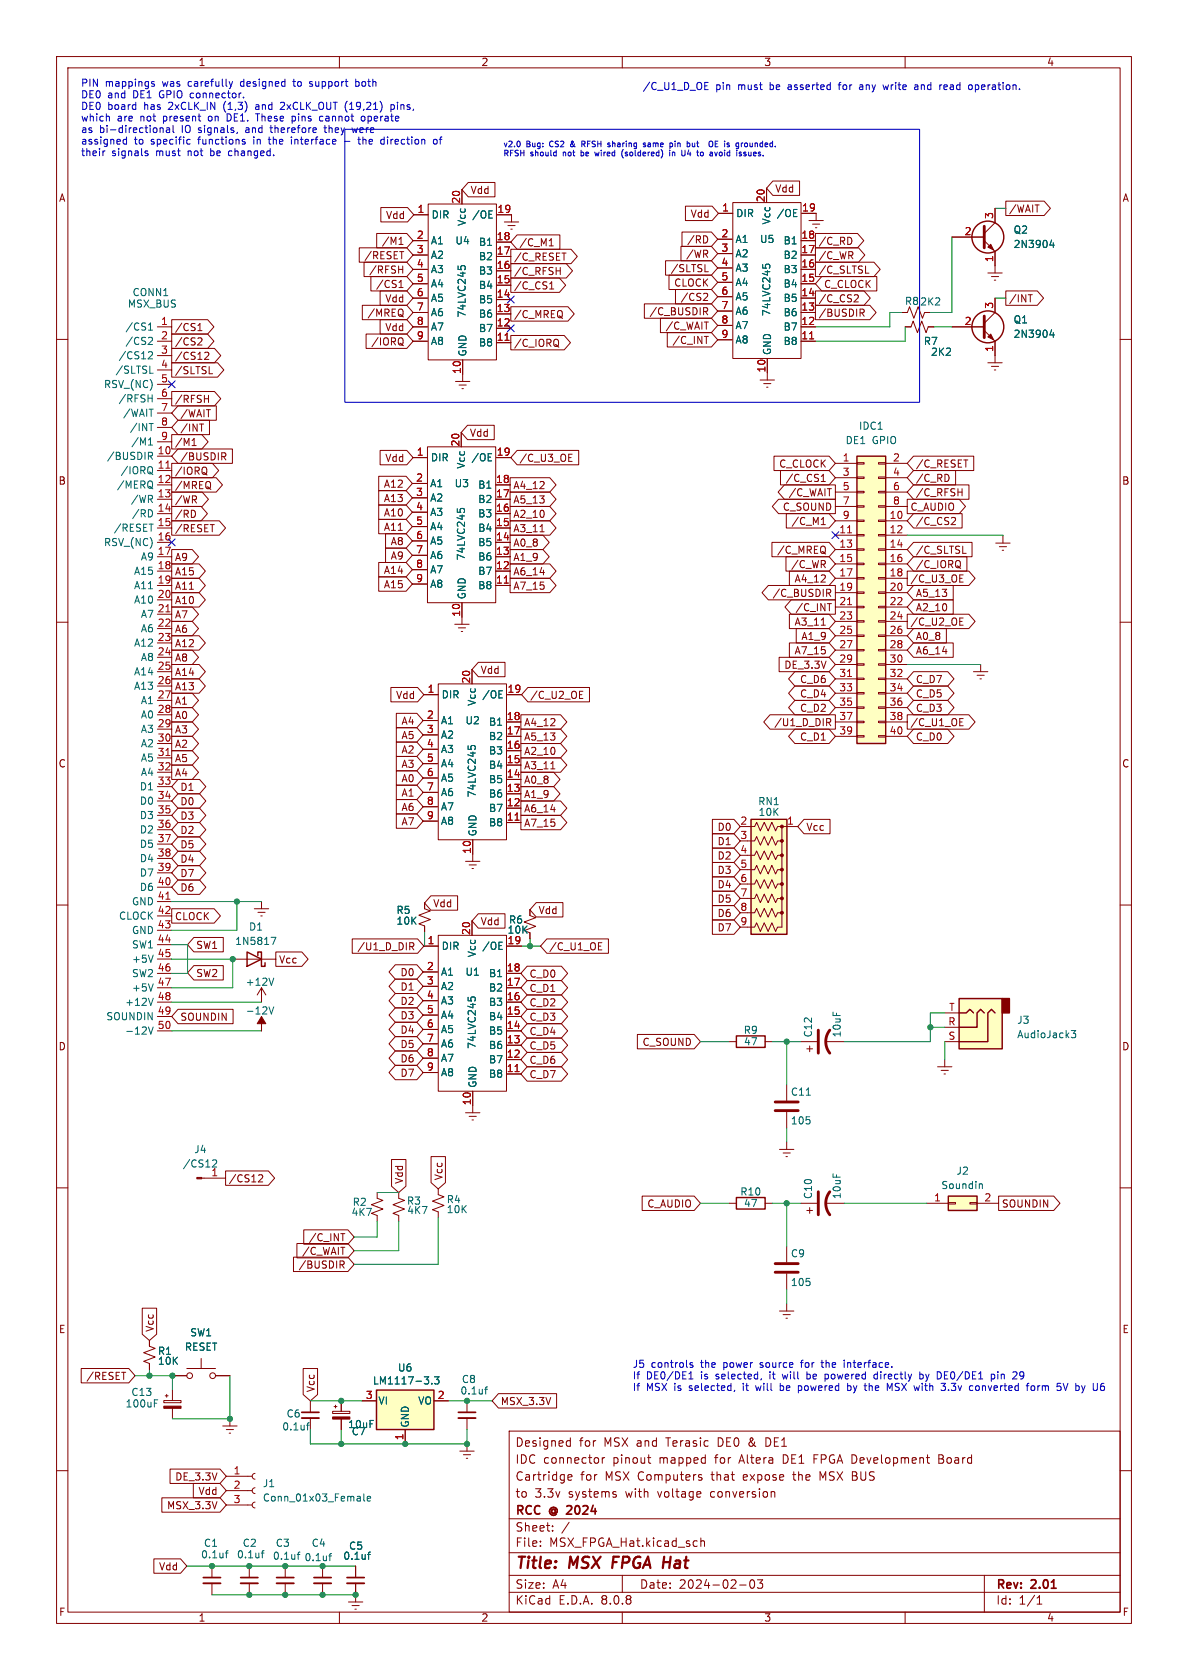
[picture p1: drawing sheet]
<svg xmlns="http://www.w3.org/2000/svg" width="210mm" height="297mm" viewBox="0 0 210 297" stroke-linecap="round" stroke-linejoin="round" font-family="sans-serif">
<defs><g id="words">
<g font-size="2.8" fill="#840000">
<text x="91" y="277.9">Title:</text>
<text x="100.7" y="277.9">MSX</text>
<text x="109.1" y="277.9">FPGA</text>
<text x="118.8" y="277.9">Hat</text>
</g>
<g font-size="2.1" fill="#840000">
<text x="91" y="256">Designed</text>
<text x="102.4" y="256">for</text>
<text x="106.8" y="256">MSX and</text>
<text x="118.1" y="256">Terasic</text>
<text x="127.3" y="256">DE0</text>
<text x="132.9" y="256">&amp;</text>
<text x="136" y="256">DE1</text>
<text x="91" y="262">Cartridge</text>
<text x="91" y="259">IDC connector</text>
<text x="102.6" y="262">for</text>
<text x="107" y="262">MSX Computers</text>
<text x="108.4" y="259">pinout</text>
<text x="116.7" y="259">mapped</text>
<text x="126.1" y="262">that</text>
<text x="126.7" y="259">for</text>
<text x="131.1" y="259">Altera</text>
<text x="131.8" y="262">expose</text>
<text x="138.9" y="259">DE1</text>
<text x="140.8" y="262">the</text>
<text x="144.5" y="259">FPGA Development</text>
<text x="145.6" y="262">MSX BUS</text>
<text x="166.9" y="259">Board</text>
<text x="91" y="268.2">RCC</text>
<text x="91" y="265">to</text>
<text x="94.5" y="265">3.3v</text>
<text x="97.3" y="268.2">@ 2024</text>
<text x="100.5" y="265">systems</text>
<text x="110.8" y="265">with</text>
<text x="116.6" y="265">voltage</text>
<text x="126" y="265">conversion</text>
<text x="91" y="273.7">File:</text>
<text x="91" y="271">Sheet:</text>
<text x="97.1" y="273.7">MSX_FPGA_Hat.kicad_sch</text>
<text x="91" y="281.1">Size:</text>
<text x="97.7" y="281.1">A4</text>
<text x="113" y="281.1">Date:</text>
<text x="120" y="281.1">2024-02-03</text>
<text x="176" y="281.3">Rev:</text>
<text x="182.4" y="281.3">2.01</text>
<text x="91" y="283.9">KiCad</text>
<text x="98.7" y="283.9">E.D.A.</text>
<text x="106.3" y="283.9">8.0.8</text>
<text x="176" y="283.9">Id:</text>
<text x="180.1" y="283.9">1/1</text>
</g>
<g font-size="1.8" fill="#840000">
<text x="35" y="11.9">1</text>
<text x="85" y="11.9">2</text>
<text x="135" y="11.9">3</text>
<text x="185" y="11.9">4</text>
<text x="10.3" y="35.9">A</text>
<text x="83.1" y="34.5">Vdd</text>
<text x="136.9" y="34.2">Vdd</text>
<text x="198.4" y="35.9">A</text>
<text x="68.1" y="38.9">Vdd</text>
<text x="122" y="38.7">Vdd</text>
<text x="178.3" y="37.8">/WAIT</text>
<text x="64.3" y="46">/RESET</text>
<text x="67.4" y="43.5">/M1</text>
<text x="90.8" y="46.3">/C_RESET</text>
<text x="91.7" y="43.8">/C_M1</text>
<text x="121.2" y="45.8">/WR</text>
<text x="121.4" y="43.2">/RD</text>
<text x="144.6" y="43.5">/C_RD</text>
<text x="144.6" y="46">/C_WR</text>
<text x="65.2" y="48.6">/RFSH</text>
<text x="66.4" y="51.1">/CS1</text>
<text x="68" y="53.7">Vdd</text>
<text x="90.8" y="51.4">/C_CS1</text>
<text x="90.8" y="48.8">/C_RFSH</text>
<text x="118.5" y="48.3">/SLTSL</text>
<text x="119.1" y="50.9">CLOCK</text>
<text x="120.2" y="53.4">/CS2</text>
<text x="144.6" y="48.6">/C_SLTSL</text>
<text x="144.6" y="53.7">/C_CS2</text>
<text x="145.6" y="51.1">C_CLOCK</text>
<text x="178.3" y="53.7">/INT</text>
<text x="30.8" y="58.7">/CS1</text>
<text x="64.9" y="56.2">/MREQ</text>
<text x="68" y="58.7">Vdd</text>
<text x="90.8" y="56.5">/C_MREQ</text>
<text x="114.7" y="55.9">/C_BUSDIR</text>
<text x="117.6" y="58.5">/C_WAIT</text>
<text x="144.6" y="56.2">/BUSDIR</text>
<text x="30.8" y="61.3">/CS2</text>
<text x="30.8" y="63.8">/CS12</text>
<text x="65.5" y="61.3">/IORQ</text>
<text x="90.8" y="61.5">/C_IORQ</text>
<text x="118.8" y="61">/C_INT</text>
<text x="30.8" y="66.4">/SLTSL</text>
<text x="30.8" y="71.4">/RFSH</text>
<text x="31.8" y="74">/WAIT</text>
<text x="31.8" y="76.5">/INT</text>
<text x="83" y="77.4">Vdd</text>
<text x="30.8" y="79.1">/M1</text>
<text x="31.8" y="81.6">/BUSDIR</text>
<text x="68" y="81.9">Vdd</text>
<text x="91.7" y="81.9">/C_U3_OE</text>
<text x="137.6" y="82.9">C_CLOCK</text>
<text x="161.8" y="82.9">/C_RESET</text>
<text x="10.3" y="85.9">B</text>
<text x="30.8" y="89.2">/WR</text>
<text x="30.8" y="86.7">/MREQ</text>
<text x="30.8" y="84.1">/IORQ</text>
<text x="67.8" y="86.4">A12</text>
<text x="67.8" y="89">A13</text>
<text x="90.6" y="86.7">A4_12</text>
<text x="90.6" y="89.2">A5_13</text>
<text x="138.8" y="85.4">/C_CS1</text>
<text x="139.3" y="87.9">/C_WAIT</text>
<text x="161.8" y="87.9">/C_RFSH</text>
<text x="161.8" y="85.4">/C_RD</text>
<text x="198.3" y="85.9">B</text>
<text x="30.8" y="91.8">/RD</text>
<text x="30.8" y="94.3">/RESET</text>
<text x="67.8" y="91.5">A10</text>
<text x="67.8" y="94">A11</text>
<text x="90.6" y="94.3">A3_11</text>
<text x="90.6" y="91.8">A2_10</text>
<text x="138.3" y="90.5">C_SOUND</text>
<text x="139.8" y="93">/C_M1</text>
<text x="160.8" y="90.5">C_AUDIO</text>
<text x="161.8" y="93">/C_CS2</text>
<text x="30.8" y="101.9">A15</text>
<text x="30.8" y="99.4">A9</text>
<text x="67.8" y="101.7">A14</text>
<text x="69" y="96.6">A8</text>
<text x="69" y="99.1">A9</text>
<text x="90.6" y="96.8">A0_8</text>
<text x="90.6" y="99.4">A1_9</text>
<text x="90.6" y="101.9">A6_14</text>
<text x="137.3" y="98.1">/C_MREQ</text>
<text x="139.8" y="100.6">/C_WR</text>
<text x="161.8" y="98.1">/C_SLTSL</text>
<text x="161.8" y="100.6">/C_IORQ</text>
<text x="30.8" y="107">A10</text>
<text x="30.8" y="104.5">A11</text>
<text x="67.8" y="104.2">A15</text>
<text x="90.6" y="104.5">A7_15</text>
<text x="136.5" y="105.7">/C_BUSDIR</text>
<text x="140.4" y="103.2">A4_12</text>
<text x="160.8" y="103.2">/C_U3_OE</text>
<text x="161.8" y="105.7">A5_13</text>
<text x="30.8" y="109.5">A7</text>
<text x="30.8" y="112.1">A6</text>
<text x="140.4" y="110.8">A3_11</text>
<text x="140.5" y="108.3">/C_INT</text>
<text x="141.6" y="113.3">A1_9</text>
<text x="160.8" y="110.8">/C_U2_OE</text>
<text x="161.8" y="113.3">A0_8</text>
<text x="161.8" y="108.3">A2_10</text>
<text x="30.8" y="114.6">A12</text>
<text x="30.8" y="119.7">A14</text>
<text x="30.8" y="117.2">A8</text>
<text x="84.9" y="119.3">Vdd</text>
<text x="138.5" y="118.4">DE_3.3V</text>
<text x="140.4" y="115.9">A7_15</text>
<text x="161.8" y="115.9">A6_14</text>
<text x="30.8" y="124.8">A1</text>
<text x="30.8" y="122.2">A13</text>
<text x="69.9" y="123.8">Vdd</text>
<text x="93.6" y="123.8">/C_U2_OE</text>
<text x="141.3" y="123.5">C_D4</text>
<text x="141.3" y="121">C_D6</text>
<text x="161.8" y="123.5">C_D5</text>
<text x="161.8" y="121">C_D7</text>
<text x="30.8" y="127.3">A0</text>
<text x="30.8" y="129.9">A3</text>
<text x="70.9" y="128.3">A4</text>
<text x="70.9" y="130.9">A5</text>
<text x="92.6" y="131.1">A5_13</text>
<text x="92.6" y="128.6">A4_12</text>
<text x="136.8" y="128.6">/U1_D_DIR</text>
<text x="141.3" y="126">C_D2</text>
<text x="141.3" y="131.1">C_D1</text>
<text x="160.8" y="128.6">/C_U1_OE</text>
<text x="161.8" y="126">C_D3</text>
<text x="161.8" y="131.1">C_D0</text>
<text x="10.3" y="135.9">C</text>
<text x="30.8" y="134.9">A5</text>
<text x="30.8" y="132.4">A2</text>
<text x="30.8" y="137.5">A4</text>
<text x="70.9" y="133.4">A2</text>
<text x="70.9" y="136">A3</text>
<text x="92.6" y="136.2">A3_11</text>
<text x="92.6" y="133.7">A2_10</text>
<text x="198.3" y="135.9">C</text>
<text x="31.8" y="140">D1</text>
<text x="31.8" y="142.6">D0</text>
<text x="70.9" y="143.6">A6</text>
<text x="70.9" y="141">A1</text>
<text x="70.9" y="138.5">A0</text>
<text x="92.6" y="143.8">A6_14</text>
<text x="92.6" y="141.3">A1_9</text>
<text x="92.6" y="138.7">A0_8</text>
<text x="31.8" y="147.6">D2</text>
<text x="31.8" y="145.1">D3</text>
<text x="70.9" y="146.1">A7</text>
<text x="92.6" y="146.4">A7_15</text>
<text x="126.7" y="147.1">D0</text>
<text x="126.7" y="149.6">D1</text>
<text x="142.4" y="147.1">Vcc</text>
<text x="31.8" y="155.3">D7</text>
<text x="31.8" y="152.7">D4</text>
<text x="31.8" y="150.2">D5</text>
<text x="126.7" y="152.2">D2</text>
<text x="126.7" y="154.7">D3</text>
<text x="31.8" y="157.8">D6</text>
<text x="76.5" y="160.6">Vdd</text>
<text x="95.1" y="161.8">Vdd</text>
<text x="126.7" y="159.8">D5</text>
<text x="126.7" y="157.2">D4</text>
<text x="30.8" y="162.9">CLOCK</text>
<text x="34.6" y="168">SW1</text>
<text x="84.9" y="163.8">Vdd</text>
<text x="126.7" y="162.3">D6</text>
<text x="126.7" y="164.9">D7</text>
<text x="34.6" y="172.9">SW2</text>
<text x="49.2" y="170.5">Vcc</text>
<text x="63.1" y="168.2">/U1_D_DIR</text>
<text x="70.7" y="172.8">D0</text>
<text x="93.5" y="173">C_D0</text>
<text x="97" y="168.2">/C_U1_OE</text>
<text x="70.7" y="177.9">D2</text>
<text x="70.7" y="175.3">D1</text>
<text x="93.5" y="178.1">C_D2</text>
<text x="93.5" y="175.6">C_D1</text>
<text x="10.3" y="185.9">D</text>
<text x="31.8" y="180.7">SOUNDIN</text>
<text x="70.7" y="180.4">D3</text>
<text x="70.7" y="182.9">D4</text>
<text x="70.7" y="185.5">D5</text>
<text x="93.5" y="180.7">C_D3</text>
<text x="93.5" y="183.2">C_D4</text>
<text x="93.5" y="185.7">C_D5</text>
<text x="113.5" y="185.1">C_SOUND</text>
<text x="198.3" y="185.9">D</text>
<text x="70.7" y="190.6">D7</text>
<text x="70.7" y="188">D6</text>
<text x="93.5" y="188.3">C_D6</text>
<text x="93.5" y="190.8">C_D7</text>
<text x="40.4" y="209.2">/CS12</text>
<text x="71.4" y="209.4" transform="rotate(-90 71.4 209.4)">Vdd</text>
<text x="78.4" y="208.8" transform="rotate(-90 78.4 208.8)">Vcc</text>
<text x="114.3" y="213.7">C_AUDIO</text>
<text x="177" y="213.7">SOUNDIN</text>
<text x="54.5" y="219.6">/C_INT</text>
<text x="52.7" y="224.5">/BUSDIR</text>
<text x="53.3" y="222.1">/C_WAIT</text>
<text x="10.3" y="235.9">E</text>
<text x="27.4" y="235.6" transform="rotate(-90 27.4 235.6)">Vcc</text>
<text x="198.3" y="235.9">E</text>
<text x="15.2" y="244.2">/RESET</text>
<text x="55.8" y="246.2" transform="rotate(-90 55.8 246.2)">Vcc</text>
<text x="88.4" y="248.6">MSX_3.3V</text>
<text x="30.9" y="261.9">DE_3.3V</text>
<text x="29.4" y="267">MSX_3.3V</text>
<text x="35" y="264.5">Vdd</text>
<text x="28" y="277.8">Vdd</text>
<text x="10.3" y="285.9">F</text>
<text x="35" y="286.9">1</text>
<text x="85" y="286.9">2</text>
<text x="135" y="286.9">3</text>
<text x="185" y="286.9">4</text>
<text x="198.4" y="285.9">F</text>
</g>
<g font-size="1.8" fill="#0000c2">
<text x="14.2" y="15.4">PIN</text>
<text x="14.2" y="17.5">DE0</text>
<text x="18.6" y="15.4">mappings</text>
<text x="19" y="17.5">and</text>
<text x="23.6" y="17.5">DE1</text>
<text x="28.4" y="17.5">GPIO connector.</text>
<text x="28.8" y="15.4">was</text>
<text x="33.5" y="15.4">carefully</text>
<text x="43" y="15.4">designed</text>
<text x="52.6" y="15.4">to</text>
<text x="55.6" y="15.4">support</text>
<text x="63.9" y="15.4">both</text>
<text x="113.5" y="16">/C_U1_D_OE</text>
<text x="126.5" y="16">pin</text>
<text x="130.6" y="16">must</text>
<text x="136.3" y="16">be</text>
<text x="139.8" y="16">asserted</text>
<text x="149" y="16">for</text>
<text x="152.8" y="16">any</text>
<text x="157.2" y="16">write</text>
<text x="162.9" y="16">and</text>
<text x="167.6" y="16">read</text>
<text x="172.9" y="16">operation.</text>
<text x="14.2" y="19.5">DE0</text>
<text x="14.2" y="21.6">which</text>
<text x="14.2" y="23.6">as</text>
<text x="17.6" y="23.6">bi-directional</text>
<text x="19" y="19.5">board</text>
<text x="20.7" y="21.6">are</text>
<text x="24.9" y="21.6">not</text>
<text x="25.6" y="19.5">has</text>
<text x="29.1" y="21.6">present</text>
<text x="30.1" y="19.5">2xCLK_IN</text>
<text x="32.2" y="23.6">IO</text>
<text x="35.3" y="23.6">signals,</text>
<text x="37.3" y="21.6">on</text>
<text x="40" y="19.5">(1,3)</text>
<text x="40.8" y="21.6">DE1.</text>
<text x="43.9" y="23.6">and</text>
<text x="45.8" y="19.5">and</text>
<text x="46.2" y="21.6">These</text>
<text x="48.5" y="23.6">therefore</text>
<text x="50.5" y="19.5">2xCLK_OUT</text>
<text x="52.7" y="21.6">pins</text>
<text x="57.8" y="21.6">cannot</text>
<text x="58.3" y="23.6">they</text>
<text x="62" y="19.5">(19,21)</text>
<text x="63.4" y="23.6">were</text>
<text x="65.3" y="21.6">operate</text>
<text x="70.3" y="19.5">pins,</text>
<text x="14.2" y="25.6">assigned</text>
<text x="14.2" y="27.7">their</text>
<text x="19.7" y="27.7">signals</text>
<text x="23.7" y="25.6">to</text>
<text x="26.8" y="25.6">specific</text>
<text x="27.7" y="27.7">must</text>
<text x="33.5" y="27.7">not</text>
<text x="35.3" y="25.6">functions</text>
<text x="37.7" y="27.7">be</text>
<text x="41.1" y="27.7">changed.</text>
<text x="45.3" y="25.6">in</text>
<text x="48.2" y="25.6">the</text>
<text x="52.3" y="25.6">interface</text>
<text x="64.7" y="25.6">the</text>
<text x="68.8" y="25.6">direction</text>
<text x="78.3" y="25.6">of</text>
<text x="111.8" y="241.9">J5</text>
<text x="111.8" y="243.9">If</text>
<text x="111.8" y="246">If</text>
<text x="114.3" y="243.9">DE0/DE1</text>
<text x="114.3" y="246">MSX is</text>
<text x="115.1" y="241.9">controls</text>
<text x="122.1" y="246">selected,</text>
<text x="124" y="241.9">the</text>
<text x="124" y="243.9">is</text>
<text x="126.8" y="243.9">selected,</text>
<text x="128.2" y="241.9">power</text>
<text x="131.8" y="246">it</text>
<text x="134.3" y="246">will</text>
<text x="134.8" y="241.9">source</text>
<text x="136.5" y="243.9">it</text>
<text x="138.7" y="246">be</text>
<text x="139" y="243.9">will</text>
<text x="142.2" y="246">powered</text>
<text x="142.3" y="241.9">for</text>
<text x="143.5" y="243.9">be</text>
<text x="146.1" y="241.9">the</text>
<text x="146.9" y="243.9">powered</text>
<text x="150.3" y="241.9">interface.</text>
<text x="151.1" y="246">by</text>
<text x="154.3" y="246">the</text>
<text x="155.8" y="243.9">directly</text>
<text x="158.5" y="246">MSX with</text>
<text x="164" y="243.9">by</text>
<text x="167.3" y="243.9">DE0/DE1</text>
<text x="168.5" y="246">3.3v</text>
<text x="173.7" y="246">converted</text>
<text x="177.1" y="243.9">pin</text>
<text x="181.1" y="243.9">29</text>
<text x="184" y="246">form</text>
<text x="189.6" y="246">5V</text>
<text x="193" y="246">by</text>
</g>
<g font-size="1.8" fill="#a90000">
<text x="135.3" y="35.9" transform="rotate(-90 135.3 35.9)">20</text>
<text x="73.7" y="37.7">1</text>
<text x="81.4" y="36.1" transform="rotate(-90 81.4 36.1)">20</text>
<text x="87.8" y="37.7">19</text>
<text x="127.6" y="37.5">1</text>
<text x="141.7" y="37.5">19</text>
<text x="170.4" y="41.7">2</text>
<text x="175.6" y="38.8" transform="rotate(-90 175.6 38.8)">3</text>
<text x="73.6" y="42.3">2</text>
<text x="73.6" y="44.8">3</text>
<text x="73.6" y="47.4">4</text>
<text x="87.7" y="47.6">16</text>
<text x="87.7" y="45.1">17</text>
<text x="87.7" y="42.5">18</text>
<text x="127.4" y="42">2</text>
<text x="127.4" y="44.6">3</text>
<text x="127.4" y="47.1">4</text>
<text x="141.6" y="47.4">16</text>
<text x="141.6" y="44.8">17</text>
<text x="141.6" y="42.3">18</text>
<text x="175.6" y="46.4" transform="rotate(-90 175.6 46.4)">1</text>
<text x="73.6" y="49.9">5</text>
<text x="73.6" y="52.5">6</text>
<text x="87.7" y="52.7">14</text>
<text x="87.7" y="50.2">15</text>
<text x="127.4" y="49.7">5</text>
<text x="127.4" y="52.2">6</text>
<text x="141.6" y="52.5">14</text>
<text x="141.6" y="49.9">15</text>
<text x="28.4" y="57.5">1</text>
<text x="73.6" y="55">7</text>
<text x="73.6" y="57.5">8</text>
<text x="87.7" y="57.8">12</text>
<text x="87.7" y="55.2">13</text>
<text x="127.4" y="54.7">7</text>
<text x="127.4" y="57.3">8</text>
<text x="127.4" y="59.8">9</text>
<text x="141.6" y="57.5">12</text>
<text x="141.6" y="55">13</text>
<text x="170.4" y="57.5">2</text>
<text x="175.6" y="54.7" transform="rotate(-90 175.6 54.7)">3</text>
<text x="28.4" y="60.1">2</text>
<text x="28.4" y="62.6">3</text>
<text x="28.4" y="65.2">4</text>
<text x="73.6" y="60.1">9</text>
<text x="87.7" y="60.3">11</text>
<text x="135.4" y="66" transform="rotate(-90 135.4 66)">10</text>
<text x="141.6" y="60.1">11</text>
<text x="175.6" y="62.3" transform="rotate(-90 175.6 62.3)">1</text>
<text x="28.4" y="67.7">5</text>
<text x="28.4" y="70.2">6</text>
<text x="81.5" y="66.2" transform="rotate(-90 81.5 66.2)">10</text>
<text x="28.4" y="72.8">7</text>
<text x="28.4" y="75.3">8</text>
<text x="28.4" y="77.9">9</text>
<text x="27.8" y="80.4">10</text>
<text x="27.8" y="82.9">11</text>
<text x="73.6" y="80.6">1</text>
<text x="81.3" y="79" transform="rotate(-90 81.3 79)">20</text>
<text x="87.7" y="80.6">19</text>
<text x="148.9" y="81.7">1</text>
<text x="157.8" y="81.7">2</text>
<text x="27.8" y="85.5">12</text>
<text x="27.8" y="88">13</text>
<text x="73.5" y="85.2">2</text>
<text x="73.5" y="87.8">3</text>
<text x="87.6" y="88">17</text>
<text x="87.6" y="85.5">18</text>
<text x="148.9" y="84.2">3</text>
<text x="148.9" y="86.7">5</text>
<text x="148.9" y="89.3">7</text>
<text x="157.8" y="84.2">4</text>
<text x="157.8" y="86.7">6</text>
<text x="157.8" y="89.3">8</text>
<text x="27.8" y="90.6">14</text>
<text x="27.8" y="93.1">15</text>
<text x="27.8" y="95.6">16</text>
<text x="73.5" y="90.3">4</text>
<text x="73.5" y="92.8">5</text>
<text x="73.5" y="95.4">6</text>
<text x="87.6" y="95.6">14</text>
<text x="87.6" y="93.1">15</text>
<text x="87.6" y="90.6">16</text>
<text x="148.3" y="94.4">11</text>
<text x="148.9" y="91.8">9</text>
<text x="157.2" y="91.8">10</text>
<text x="157.2" y="94.4">12</text>
<text x="27.8" y="98.2">17</text>
<text x="27.8" y="100.7">18</text>
<text x="73.5" y="97.9">7</text>
<text x="73.5" y="100.5">8</text>
<text x="87.6" y="100.7">12</text>
<text x="87.6" y="98.2">13</text>
<text x="148.3" y="96.9">13</text>
<text x="148.3" y="99.4">15</text>
<text x="148.3" y="102">17</text>
<text x="157.2" y="96.9">14</text>
<text x="157.2" y="99.4">16</text>
<text x="157.2" y="102">18</text>
<text x="27.8" y="103.3">19</text>
<text x="27.8" y="105.8">20</text>
<text x="73.5" y="103">9</text>
<text x="87.6" y="103.3">11</text>
<text x="148.3" y="104.5">19</text>
<text x="148.3" y="107.1">21</text>
<text x="157.2" y="104.5">20</text>
<text x="157.2" y="107.1">22</text>
<text x="27.8" y="108.3">21</text>
<text x="27.8" y="110.9">22</text>
<text x="27.8" y="113.4">23</text>
<text x="81.4" y="109.1" transform="rotate(-90 81.4 109.1)">10</text>
<text x="148.3" y="109.6">23</text>
<text x="148.3" y="112.1">25</text>
<text x="157.2" y="109.6">24</text>
<text x="157.2" y="112.1">26</text>
<text x="27.8" y="116">24</text>
<text x="27.8" y="118.5">25</text>
<text x="148.3" y="114.7">27</text>
<text x="148.3" y="117.2">29</text>
<text x="148.3" y="119.8">31</text>
<text x="157.2" y="114.7">28</text>
<text x="157.2" y="117.2">30</text>
<text x="157.2" y="119.8">32</text>
<text x="27.8" y="121">26</text>
<text x="27.8" y="123.6">27</text>
<text x="75.5" y="122.6">1</text>
<text x="83.2" y="120.9" transform="rotate(-90 83.2 120.9)">20</text>
<text x="89.6" y="122.6">19</text>
<text x="148.3" y="122.3">33</text>
<text x="148.3" y="124.8">35</text>
<text x="157.2" y="122.3">34</text>
<text x="157.2" y="124.8">36</text>
<text x="27.8" y="126.1">28</text>
<text x="27.8" y="128.7">29</text>
<text x="27.8" y="131.2">30</text>
<text x="75.4" y="127.1">2</text>
<text x="75.4" y="129.7">3</text>
<text x="89.5" y="129.9">17</text>
<text x="89.5" y="127.4">18</text>
<text x="148.3" y="127.4">37</text>
<text x="148.3" y="129.9">39</text>
<text x="157.2" y="127.4">38</text>
<text x="157.2" y="129.9">40</text>
<text x="27.8" y="133.7">31</text>
<text x="27.8" y="136.3">32</text>
<text x="75.4" y="132.2">4</text>
<text x="75.4" y="134.7">5</text>
<text x="75.4" y="137.3">6</text>
<text x="89.5" y="137.5">14</text>
<text x="89.5" y="135">15</text>
<text x="89.5" y="132.5">16</text>
<text x="27.8" y="138.8">33</text>
<text x="27.8" y="141.4">34</text>
<text x="27.8" y="143.9">35</text>
<text x="75.4" y="139.8">7</text>
<text x="75.4" y="142.4">8</text>
<text x="89.5" y="142.6">12</text>
<text x="89.5" y="140.1">13</text>
<text x="27.8" y="146.4">36</text>
<text x="27.8" y="149">37</text>
<text x="75.4" y="144.9">9</text>
<text x="89.5" y="145.2">11</text>
<text x="130.8" y="145.9">2</text>
<text x="130.8" y="148.4">3</text>
<text x="139" y="145.9">1</text>
<text x="27.8" y="151.5">38</text>
<text x="27.8" y="154.1">39</text>
<text x="83.3" y="151" transform="rotate(-90 83.3 151)">10</text>
<text x="130.8" y="151">4</text>
<text x="130.8" y="153.5">5</text>
<text x="27.8" y="156.6">40</text>
<text x="27.8" y="159.1">41</text>
<text x="27.8" y="161.7">42</text>
<text x="130.8" y="156">6</text>
<text x="130.8" y="158.6">7</text>
<text x="130.8" y="161.1">8</text>
<text x="27.8" y="164.2">43</text>
<text x="27.8" y="166.8">44</text>
<text x="75.5" y="167">1</text>
<text x="83.2" y="165.4" transform="rotate(-90 83.2 165.4)">20</text>
<text x="89.6" y="167">19</text>
<text x="130.8" y="163.7">9</text>
<text x="27.8" y="169.3">45</text>
<text x="27.8" y="171.8">46</text>
<text x="75.4" y="171.6">2</text>
<text x="89.5" y="171.8">18</text>
<text x="27.8" y="174.4">47</text>
<text x="27.8" y="176.9">48</text>
<text x="27.8" y="179.5">49</text>
<text x="75.4" y="174.1">3</text>
<text x="75.4" y="176.7">4</text>
<text x="75.4" y="179.2">5</text>
<text x="89.5" y="179.5">15</text>
<text x="89.5" y="176.9">16</text>
<text x="89.5" y="174.4">17</text>
<text x="167.7" y="178.8">T</text>
<text x="27.8" y="182">50</text>
<text x="75.4" y="181.7">6</text>
<text x="75.4" y="184.3">7</text>
<text x="89.5" y="184.5">13</text>
<text x="89.5" y="182">14</text>
<text x="167.5" y="181.4">R</text>
<text x="167.6" y="183.9">S</text>
<text x="75.4" y="186.8">8</text>
<text x="75.4" y="189.4">9</text>
<text x="89.5" y="189.6">11</text>
<text x="89.5" y="187.1">12</text>
<text x="83.3" y="195.5" transform="rotate(-90 83.3 195.5)">10</text>
<text x="165" y="212.5">1</text>
<text x="173.9" y="212.5">2</text>
<text x="64.6" y="247.4">3</text>
<text x="77.3" y="247.4">2</text>
<text x="71.4" y="254.7" transform="rotate(-90 71.4 254.7)">1</text>
<text x="41.2" y="260.7">1</text>
<text x="41.2" y="263.3">2</text>
<text x="41.2" y="265.8">3</text>
</g>
<g font-size="1.8" fill="#006464">
<text x="76.2" y="38.8">DIR</text>
<text x="82.5" y="40" transform="rotate(-90 82.5 40)">Vcc</text>
<text x="83.4" y="38.8">/OE</text>
<text x="130" y="38.6">DIR</text>
<text x="136.4" y="39.8" transform="rotate(-90 136.4 39.8)">Vcc</text>
<text x="137.2" y="38.6">/OE</text>
<text x="179.1" y="41.5">Q2</text>
<text x="76.1" y="43.4">A1</text>
<text x="76.1" y="45.9">A2</text>
<text x="80.4" y="43.4">U4</text>
<text x="84.6" y="46.2">B2</text>
<text x="84.6" y="43.7">B1</text>
<text x="129.9" y="43.2">A1</text>
<text x="129.9" y="45.7">A2</text>
<text x="134.2" y="43.2">U5</text>
<text x="138.4" y="45.9">B2</text>
<text x="138.4" y="43.4">B1</text>
<text x="179.1" y="44">2N3904</text>
<text x="23.3" y="52.6">CONN1</text>
<text x="76.1" y="48.5">A3</text>
<text x="76.1" y="51">A4</text>
<text x="76.1" y="53.6">A5</text>
<text x="84.6" y="53.8">B5</text>
<text x="84.6" y="51.3">B4</text>
<text x="84.6" y="48.7">B3</text>
<text x="129.9" y="48.2">A3</text>
<text x="129.9" y="50.8">A4</text>
<text x="129.9" y="53.3">A5</text>
<text x="138.4" y="53.6">B5</text>
<text x="138.4" y="51">B4</text>
<text x="138.4" y="48.5">B3</text>
<text x="22.1" y="58.6">/CS1</text>
<text x="22.5" y="54.6">MSX_BUS</text>
<text x="76.1" y="56.1">A6</text>
<text x="76.1" y="58.6">A7</text>
<text x="82.5" y="56.3" transform="rotate(-90 82.5 56.3)">74LVC245</text>
<text x="84.6" y="58.9">B7</text>
<text x="84.6" y="56.4">B6</text>
<text x="129.9" y="55.9">A6</text>
<text x="129.9" y="58.4">A7</text>
<text x="136.4" y="56" transform="rotate(-90 136.4 56)">74LVC245</text>
<text x="138.4" y="58.6">B7</text>
<text x="138.4" y="56.1">B6</text>
<text x="159.9" y="54.1">R8</text>
<text x="162.6" y="54.2">2K2</text>
<text x="179.1" y="57.4">Q1</text>
<text x="179.1" y="59.9">2N3904</text>
<text x="20.9" y="63.7">/CS12</text>
<text x="22.1" y="61.2">/CS2</text>
<text x="76.1" y="61.2">A8</text>
<text x="82.7" y="63.1" transform="rotate(-90 82.7 63.1)">GND</text>
<text x="84.6" y="61.4">B8</text>
<text x="129.9" y="60.9">A8</text>
<text x="136.5" y="62.9" transform="rotate(-90 136.5 62.9)">GND</text>
<text x="138.4" y="61.2">B8</text>
<text x="163.2" y="61.2">R7</text>
<text x="164.5" y="63.1">2K2</text>
<text x="18.3" y="68.8">RSV_(NC)</text>
<text x="20.3" y="66.3">/SLTSL</text>
<text x="20.9" y="71.3">/RFSH</text>
<text x="21.7" y="73.9">/WAIT</text>
<text x="22.9" y="76.4">/INT</text>
<text x="151.7" y="76.2">IDC1</text>
<text x="18.8" y="81.5">/BUSDIR</text>
<text x="23.1" y="79">/M1</text>
<text x="76.1" y="81.8">DIR</text>
<text x="82.4" y="83" transform="rotate(-90 82.4 83)">Vcc</text>
<text x="83.2" y="81.8">/OE</text>
<text x="149.4" y="78.7">DE1</text>
<text x="154.2" y="78.7">GPIO</text>
<text x="20.6" y="86.6">/MERQ</text>
<text x="21.2" y="84">/IORQ</text>
<text x="23" y="89.1">/WR</text>
<text x="75.9" y="86.3">A1</text>
<text x="75.9" y="88.9">A2</text>
<text x="80.3" y="86.3">U3</text>
<text x="84.4" y="89.1">B2</text>
<text x="84.4" y="86.6">B1</text>
<text x="20" y="94.2">/RESET</text>
<text x="23.2" y="91.7">/RD</text>
<text x="75.9" y="91.4">A3</text>
<text x="75.9" y="94">A4</text>
<text x="84.4" y="94.2">B4</text>
<text x="84.4" y="91.7">B3</text>
<text x="18.3" y="96.7">RSV_(NC)</text>
<text x="23.6" y="101.8">A15</text>
<text x="24.8" y="99.3">A9</text>
<text x="75.9" y="96.5">A5</text>
<text x="75.9" y="99">A6</text>
<text x="75.9" y="101.6">A7</text>
<text x="82.4" y="99.2" transform="rotate(-90 82.4 99.2)">74LVC245</text>
<text x="84.4" y="101.8">B7</text>
<text x="84.4" y="99.3">B6</text>
<text x="84.4" y="96.7">B5</text>
<text x="23.6" y="104.4">A11</text>
<text x="23.6" y="106.9">A10</text>
<text x="75.9" y="104.1">A8</text>
<text x="82.5" y="106" transform="rotate(-90 82.5 106)">GND</text>
<text x="84.4" y="104.4">B8</text>
<text x="24.8" y="109.4">A7</text>
<text x="24.8" y="112">A6</text>
<text x="23.6" y="114.5">A12</text>
<text x="23.6" y="119.6">A14</text>
<text x="24.8" y="117.1">A8</text>
<text x="23.6" y="122.1">A13</text>
<text x="24.8" y="124.7">A1</text>
<text x="78" y="123.7">DIR</text>
<text x="84.3" y="124.9" transform="rotate(-90 84.3 124.9)">Vcc</text>
<text x="85.1" y="123.7">/OE</text>
<text x="24.8" y="127.2">A0</text>
<text x="24.8" y="129.8">A3</text>
<text x="77.9" y="128.2">A1</text>
<text x="77.9" y="130.8">A2</text>
<text x="82.2" y="128.2">U2</text>
<text x="86.3" y="131">B2</text>
<text x="86.3" y="128.5">B1</text>
<text x="24.8" y="132.3">A2</text>
<text x="24.8" y="134.8">A5</text>
<text x="24.8" y="137.4">A4</text>
<text x="77.9" y="133.3">A3</text>
<text x="77.9" y="135.9">A4</text>
<text x="86.3" y="136.1">B4</text>
<text x="86.3" y="133.6">B3</text>
<text x="24.6" y="139.9">D1</text>
<text x="24.6" y="142.5">D0</text>
<text x="77.9" y="138.4">A5</text>
<text x="77.9" y="140.9">A6</text>
<text x="77.9" y="143.5">A7</text>
<text x="84.3" y="141.1" transform="rotate(-90 84.3 141.1)">74LVC245</text>
<text x="86.3" y="143.7">B7</text>
<text x="86.3" y="141.2">B6</text>
<text x="86.3" y="138.7">B5</text>
<text x="133.9" y="142.5">RN1</text>
<text x="24.6" y="145">D3</text>
<text x="24.6" y="147.5">D2</text>
<text x="77.9" y="146">A8</text>
<text x="84.4" y="148" transform="rotate(-90 84.4 148)">GND</text>
<text x="86.3" y="146.3">B8</text>
<text x="134" y="144.4">10K</text>
<text x="24.6" y="150.1">D5</text>
<text x="24.6" y="152.6">D4</text>
<text x="24.6" y="155.2">D7</text>
<text x="23.2" y="160.2">GND</text>
<text x="24.6" y="157.7">D6</text>
<text x="70" y="161.8">R5</text>
<text x="20.9" y="162.8">CLOCK</text>
<text x="23.2" y="165.3">GND</text>
<text x="23.2" y="167.9">SW1</text>
<text x="41.5" y="167.3">1N5817</text>
<text x="43.9" y="164.7">D1</text>
<text x="70" y="163.7">10K</text>
<text x="89.6" y="165.3">10K</text>
<text x="89.9" y="163.5">R6</text>
<text x="23.2" y="170.4">+5V</text>
<text x="23.2" y="172.9">SW2</text>
<text x="77.9" y="172.7">A1</text>
<text x="78" y="168.1">DIR</text>
<text x="82.2" y="172.7">U1</text>
<text x="84.3" y="169.3" transform="rotate(-90 84.3 169.3)">Vcc</text>
<text x="85.1" y="168.1">/OE</text>
<text x="86.3" y="172.9">B1</text>
<text x="22" y="178">+12V</text>
<text x="23.2" y="175.5">+5V</text>
<text x="43.3" y="174.5">+12V</text>
<text x="43.3" y="179.6">-12V</text>
<text x="77.9" y="175.2">A2</text>
<text x="77.9" y="177.8">A3</text>
<text x="86.3" y="178">B3</text>
<text x="86.3" y="175.5">B2</text>
<text x="18.7" y="180.6">SOUNDIN</text>
<text x="22" y="183.1">-12V</text>
<text x="77.9" y="180.3">A4</text>
<text x="77.9" y="182.9">A5</text>
<text x="77.9" y="185.4">A6</text>
<text x="84.3" y="185.5" transform="rotate(-90 84.3 185.5)">74LVC245</text>
<text x="86.3" y="185.6">B6</text>
<text x="86.3" y="183.1">B5</text>
<text x="86.3" y="180.6">B4</text>
<text x="131.4" y="183">R9</text>
<text x="131.4" y="185">47</text>
<text x="143.7" y="183.5" transform="rotate(-90 143.7 183.5)">C12</text>
<text x="148.8" y="183.5" transform="rotate(-90 148.8 183.5)">10uF</text>
<text x="179.7" y="181.2">J3</text>
<text x="179.7" y="183.7">AudioJack3</text>
<text x="77.9" y="187.9">A7</text>
<text x="77.9" y="190.5">A8</text>
<text x="86.3" y="190.7">B8</text>
<text x="86.3" y="188.2">B7</text>
<text x="84.4" y="192.4" transform="rotate(-90 84.4 192.4)">GND</text>
<text x="139.7" y="193.9">C11</text>
<text x="139.7" y="199">105</text>
<text x="32.2" y="206.6">/CS12</text>
<text x="34.2" y="204.1">J4</text>
<text x="37.3" y="208">1</text>
<text x="169" y="207.9">J2</text>
<text x="62" y="215.2">4K7</text>
<text x="62.2" y="213.4">R2</text>
<text x="71.8" y="213.2">R3</text>
<text x="71.9" y="214.8">4K7</text>
<text x="78.9" y="212.9">R4</text>
<text x="78.9" y="214.7">10K</text>
<text x="130.8" y="211.6">R10</text>
<text x="131.4" y="213.6">47</text>
<text x="143.7" y="212.1" transform="rotate(-90 143.7 212.1)">C10</text>
<text x="148.8" y="212.1" transform="rotate(-90 148.8 212.1)">10uF</text>
<text x="166.3" y="210.4">Soundin</text>
<text x="139.7" y="222.5">C9</text>
<text x="139.7" y="227.6">105</text>
<text x="27.8" y="239.7">R1</text>
<text x="32.6" y="239">RESET</text>
<text x="33.5" y="236.4">SW1</text>
<text x="27.8" y="241.5">10K</text>
<text x="65.8" y="245">LM1117-3.3</text>
<text x="70.3" y="242.7">U6</text>
<text x="81.5" y="244.7">C8</text>
<text x="22.1" y="249">100uF</text>
<text x="23.1" y="247">C13</text>
<text x="50.6" y="250.8">C6</text>
<text x="66.8" y="248.5">VI</text>
<text x="73.8" y="248.5">VO</text>
<text x="81.3" y="246.7">0.1uf</text>
<text x="49.8" y="253.1">0.1uf</text>
<text x="61.4" y="252.7">10uF</text>
<text x="62.1" y="253.9">C7</text>
<text x="72.5" y="252.5" transform="rotate(-90 72.5 252.5)">GND</text>
<text x="46.4" y="263.1">J1</text>
<text x="46.4" y="265.7">Conn_01x03_Female</text>
<text x="35.4" y="275.7">0.1uf</text>
<text x="36" y="273.7">C1</text>
<text x="41.8" y="275.7">0.1uf</text>
<text x="42.8" y="273.7">C2</text>
<text x="48.1" y="275.9">0.1uf</text>
<text x="48.7" y="273.7">C3</text>
<text x="55" y="273.7">C4</text>
<text x="60.6" y="275.9">0.1uf</text>
<text x="61.6" y="274.2">C5</text>
<text x="53.7" y="276.2">0.1uf</text>
</g>
<g font-size="1.4" fill="#0000c2">
<text x="88.9" y="26.1">v2.0</text>
<text x="88.9" y="27.7">RFSH</text>
<text x="93.1" y="26.1">Bug:</text>
<text x="93.8" y="27.7">should</text>
<text x="97.4" y="26.1">CS2</text>
<text x="99.7" y="27.7">not</text>
<text x="101.3" y="26.1">&amp;</text>
<text x="103.1" y="27.7">be</text>
<text x="103.5" y="26.1">RFSH</text>
<text x="105.9" y="27.7">wired</text>
<text x="108.4" y="26.1">sharing</text>
<text x="110.9" y="27.7">(soldered)</text>
<text x="115" y="26.1">same</text>
<text x="119.6" y="27.7">in</text>
<text x="119.9" y="26.1">pin</text>
<text x="122" y="27.7">U4</text>
<text x="123.2" y="26.1">but</text>
<text x="125" y="27.7">to</text>
<text x="127.5" y="27.7">avoid</text>
<text x="127.6" y="26.1">OE is</text>
<text x="132.5" y="27.7">issues.</text>
<text x="132.9" y="26.1">grounded.</text>
</g>
</g></defs>
<g fill="none" stroke="#840000" stroke-width=".18">
<path d="M10 10h190v277h-190zM12 12h186v273h-186zM60 10v2M110 10v2M160 10v2M73.2 38h2.5M75.7 36.1h12.1v27.5h-12.1zM81.7 33.5v2.6M87.9 38h2.5v1.2M89.2 39.2h2.5M89.8 39.9h1.3M27.8 57.8h2.6"/>
<path d="M73 55.2h2.6M73 57.8h2.6M73 42.5h2.6M73 45.1h2.6M73 47.6h2.6M73 50.2h2.6M73 52.7h2.6M87.8 58h2.5M87.8 55.5h2.5M87.8 53h2.5M87.8 50.4h2.5M87.8 47.9h2.5"/>
<path d="M87.8 45.3h2.5M87.8 42.8h2.5M90.3 40.5h.3M159.4 55.2h1l.4-1 .7 2.1 .8-2.1 .8 2.1 .3-1.1h1.1M160 57.8h1l.4-1 .8 2 .7-2 .8 2 .4-1h1M168.3 57.8h5.7M174 58.4l1.9 1.9v3.8M175.9 52.7v2.5l-1.9 2M10 60h2M27.8 65.4h2.6M27.8 60.3h2.6M27.8 62.9h2.6"/>
<path d="M27.8 67.9h2.6M27.8 70.5h2.6M27.8 73h2.6M27.8 75.6h2.6M27.8 78.1h2.6M73 60.3h2.6M75.6 79h12v27.6h-12zM81.5 76.5v2.5M81.8 63.6v2.6M87.8 60.6h2.5M174.6 64.1h2.6M175.3 64.8h1.2"/>
<path d="M175.8 65.4h.2M198 60h2M27.8 80.6h2.6M27.8 83.2h2.6M27.8 85.7h2.6M27.8 88.3h2.6M27.8 90.8h2.6M27.8 93.3h2.6M27.8 95.9h2.6M27.8 98.4h2.6M72.9 85.5h2.5M72.9 88h2.5"/>
<path d="M72.9 90.6h2.5M72.9 93.1h2.5M72.9 95.6h2.5M72.9 98.2h2.5M73 80.9h2.6M87.6 85.7h2.6M87.6 88.3h2.6M87.6 90.8h2.6M87.6 93.3h2.6M87.6 95.9h2.6M87.6 98.4h2.6M87.8 80.9h2.5"/>
<path d="M176 96h2.6M176.7 96.6h1.2M177.2 97.3h.2M177.3 94.7v1.3M10 110h2M27.8 101h2.6M27.8 103.5h2.6M27.8 106h2.6M27.8 108.6h2.6M27.8 111.1h2.6M27.8 113.7h2.6M27.8 116.2h2.6"/>
<path d="M27.8 118.7h2.6M72.9 100.7h2.5M72.9 103.3h2.5M81.7 106.6v2.5M87.6 101h2.6M87.6 103.5h2.6M198 110h2M27.8 121.3h2.6M27.8 123.8h2.6M27.8 126.4h2.6M27.8 128.9h2.6M27.8 131.4h2.6"/>
<path d="M27.8 134h2.6M27.8 136.5h2.6M27.8 139.1h2.6M10 160h2M27.8 141.6h2.6M27.8 144.1h2.6M27.8 146.7h2.6M27.8 149.2h2.6M27.8 151.8h2.6M27.8 154.3h2.6M27.8 156.8h2.6M27.8 159.4h2.6"/>
<path d="M198 160h2M27.8 161.9h2.6M27.8 164.5h2.6M27.8 167h2.6M27.8 169.5h2.6M27.8 172.1h2.6M27.8 174.6h2.6M27.8 177.2h2.6M27.8 179.7h2.6M27.8 182.2h2.6M139.1 191.8v2.8M139.1 196.6v2.8"/>
<path d="M141.6 184.2h2.8M142.6 185.4h1M143.1 184.9v1M145.9 184.2h3.3M165.7 188.6h2.6M166.4 189.2h1.2M166.9 189.9h.2M167 187.3v1.3M10 210h2M198 210h2M26.4 237v1l1 .4-2 .7 2 .8-2 .8 1 .3v1.1M90 253h108v32h-108z"/>
<path d="M100.4 254.7l.4 .1M100.8 254.2v1.5M100.8 255.6l-.4 .1M106.5 257.7v1M106.9 257.7l-.3 .1-.1 .2M114.5 257.7h.5M114.7 258.6l.3 .1M135.8 254.2h-.4v1.5h.4M143.9 257.9h.5M144.6 257.2h-.7v1.5M166 257.9h.5M166.5 257.2h-.5v1.5h.5"/>
<path d="M10 260h2M90 278.5h108M90 274.5h108M90 268.5h108M95.5 273.2v.2M95.5 272.5v.1M97.7 270.5v.2M97.7 269.8v.1M100.4 261.2l.7-.2-.1-.2-.4-.1-.2 .2 .1 .7h.5M100.6 269.1l-1.3 1.9M108.8 264.2l.2 .2-.2 .3M108.8 263.7l.1 .1"/>
<path d="M110 278.5v3M123.7 261.2l.3 .1 .1 .2-.2 .2h-.3M123.7 260.7l.3 .1M123.9 271.9v1.5M123.9 272.5l.2-.1 .4 .1v.9M132.7 279.4l.2-.1a.81 .81 0 0 1 .6 .6 .81 .81 0 0 1-.3 .8l-.2 .1a.81 .81 0 0 1-.3-1.4zM133.9 279.3h.9l-.5 .6 .5 .1v.6l-.3 .2h-.4l-.2-.2M136.5 263.7l.4 .1 .1 .1v.8M145.5 261.3l-.5-1.1v1.5M174 278.5v6.5M198 260h2M60 285v2"/>
<path d="M90 281.5h108M110 285v2M130.8 280.2h1.1M160 285v2M183.3 283.6h.9M183.3 282.5l.5-.4v1.5"/>
</g>
<path d="M108.5 275.2l-.3 2M117.3 276.2h1.1" fill="none" stroke="#840000" stroke-width=".4"/>
<path d="M174 55.9v3.8M137 196.3h4.1M137 194.8h4.1M144.7 182.1v4.1M146.7 182.1a3.2 3.2 0 0 0 0 4.1" fill="none" stroke="#840000" stroke-width=".51"/>
<g fill="none" stroke="#006464" stroke-width=".18">
<path d="M86.4 38.6h.6M86.4 37.3h.6M26.2 58.4h.8M26.2 57.5l.4-.4v1.3M26.4 59.6l.4 .1 .2 .3-.8 .9h.8M81 47v.6M81.5 47.5v-.3l.2-.2h.4l.1 .5M185.9 58.3l-.3 .9h.8M186.2 58.8v.8M26.2 70.4h.7M26.2 80h.5l.3 .2-.2 .4h-.6M26.2 77.8l.4-.4v1.3"/>
<path d="M26.2 78.7h.8M26.3 62.2h.4l.3 .3-.8 .9h.8M26.4 74.9h.7M26.5 66h.6M26.9 69.8v1.3M26.4 92.7h.7M26.5 80.6l.5 .6M26.7 90.2l.3 .5-.3 .6M26.8 82.6a.9 .9 0 0 1 0 1.1l.2 .2M26.9 85.2v.9M26.9 86.4h.1M80.8 89.9v.6"/>
<path d="M81.3 90.4v-.3l.3-.2h.4l.1 .5M86.3 81.5h.6M86.3 80.2h.6M27.1 168.9l-.4 1.2M27.1 173.9l-.4 1.3M27.1 176.5l-.4 1.2M26.2 181.6l.5 1.2 .4-1.2M142.5 193.6h.8"/>
</g>
<path d="M174.6 59.6l.5-.5 .5 1z" fill="#840000" stroke="#840000" stroke-width=".18"/>
<circle cx="174.6" cy="57.8" r="2.82" fill="none" stroke="#840000" stroke-width=".25"/>
<path d="M89.3 60.2h.7M29.3 82.8h.8M29.3 108.2h.8M89.1 103.1h.8M29.3 133.6h.8M29.3 159h.8" fill="none" stroke="#a90000" stroke-width=".18"/>
<path d="M169.5 176.5h7.7v8.9h-7.7z" fill="#ffffc2"/>
<path d="M177.2 176.5h1.2v2.6h-1.2z" fill="#840000" stroke="#840000" stroke-width=".25"/>
<path d="M169.5 176.5h7.7v8.9h-7.7zM169.5 179.1h1.3l.6-.7 .7 .7M174 179.1l-.6-.7-.7 .7v2.5h-3.2M175.9 179.1l-.6-.7-.7 .7v5.1h-5.1" fill="none" stroke="#840000" stroke-width=".25"/>
<path d="M167 179.1h2.5M167 181.6h2.5M167 184.2h2.5" fill="none" stroke="#840000" stroke-width=".18"/>
<path d="M189.4 182.2h.8l-.5 .5 .4 .1v.5l-.2 .2-.5-.2" fill="none" stroke="#006464" stroke-width=".18"/>
<path d="M132.8 144.9h6.3v20.3h-6.3z" fill="#ffffc2"/>
<g fill="none" stroke="#840000" stroke-width=".25">
<path d="M132.8 144.9h6.3v20.3h-6.3z"/>
<circle cx="174.6" cy="41.9" r="2.82"/>
</g>
<g fill="#840000" stroke="#840000" stroke-width=".18">
<path d="M174.6 43.7l.5-.5 .5 1z"/>
<circle cx="138.2" cy="146.1" r=".25"/>
<circle cx="138.2" cy="148.7" r=".25"/>
<circle cx="138.2" cy="151.2" r=".25"/>
<circle cx="138.2" cy="153.7" r=".25"/>
<circle cx="138.2" cy="156.3" r=".25"/>
<circle cx="138.2" cy="158.8" r=".25"/>
<circle cx="138.2" cy="161.4" r=".25"/>
</g>
<g fill="none" stroke="#840000" stroke-width=".18">
<path d="M127 37.7h2.5M129.5 35.8h12.1v27.6h-12.1zM135.5 33.3v2.5M141.7 37.7h2.6M175.9 36.8v2.6l-1.9 1.9M126.9 42.3h2.5M126.9 44.8h2.5M126.9 47.4h2.5M126.9 49.9h2.5M126.9 52.5h2.5M126.9 55h2.5M126.9 57.5h2.5"/>
<path d="M141.6 57.8h2.5M141.6 55.2h2.5M141.6 52.7h2.5M141.6 50.2h2.5M141.6 47.6h2.5M141.6 45.1h2.5M141.6 42.5h2.5M168.3 41.9h5.7M174 42.5l1.9 2v3.8M174.6 48.3h2.6M175.3 48.9h1.2M175.8 49.5h.2"/>
<path d="M126.9 60.1h2.5M135.6 63.4v2.5M141.6 60.3h2.5M80.4 110.4h2.5M81 111h1.3M81.5 111.6h.3M81.7 109.1v1.3M132.1 146.1h1.3l.4-.7 .6 1.5 .7-1.5 .7 1.5 .6-1.5 .7 1.5 .4-.8h.7v17.8h-.7l-.4 .8-.7-1.6-.6 1.6-.7-1.6-.7 1.6-.6-1.6-.4 .8h-1.3M132.1 148.7h1.3l.4-.8 .6 1.5 .7-1.5 .7 1.5 .6-1.5 .7 1.5 .4-.7h.7M132.1 151.2h1.3l.4-.8 .6 1.6 .7-1.6 .7 1.6 .6-1.6 .7 1.6 .4-.8h.7M132.1 153.7h1.3l.4-.7 .6 1.5 .7-1.5 .7 1.5 .6-1.5 .7 1.5 .4-.8h.7M132.1 156.3h1.3l.4-.8 .6 1.5 .7-1.5 .7 1.5 .6-1.5 .7 1.5 .4-.7h.7"/>
<path d="M132.1 158.8h1.3l.4-.7 .6 1.5 .7-1.5 .7 1.5 .6-1.5 .7 1.5 .4-.8h.7M138.5 146.1h2.5M46.2 174.6l-.7 1.3M46.2 174.6v2.6M46.2 174.6l.8 1.3M132.1 161.4h1.3l.4-.8 .6 1.5 .7-1.5 .7 1.5 .6-1.5 .7 1.5 .4-.7h.7"/>
</g>
<path d="M140.3 38.3h.6M140.3 37h.6M134.8 46.8v.6M135.3 47.2v-.3l.2-.2 .5 .1 .1 .4M185.9 42.4l-.3 .9h.8M186.2 42.9v.9M48.4 172.9l-.4 1.3" fill="none" stroke="#006464" stroke-width=".18"/>
<path d="M174 40v3.8" fill="none" stroke="#840000" stroke-width=".51"/>
<path d="M143.1 59.9h.7" fill="none" stroke="#a90000" stroke-width=".18"/>
<path d="M151.5 80.6h5.1v50.8h-5.1z" fill="#ffffc2"/>
<g fill="none" stroke="#840000" stroke-width=".18">
<path d="M134.4 67.2h2.5M135 67.8h1.3M135.5 68.5h.3M135.6 65.9v1.3M147.7 81.9h3.8M147.7 92.1h3.8M147.7 94.6h3.8M147.7 97.2h3.8M147.7 99.7h3.8M147.7 84.5h3.8M147.7 87h3.8M147.7 89.5h3.8"/>
<path d="M151.5 99.6h1.3v.2h-1.3zM151.5 97h1.3v.3h-1.3zM151.5 94.5h1.3v.2h-1.3zM151.5 91.9h1.3v.3h-1.3zM151.5 89.4h1.3v.3h-1.3zM151.5 86.9h1.3v.2h-1.3zM151.5 84.3h1.3v.3h-1.3zM151.5 81.8h1.3v.2h-1.3zM155.3 99.6h1.3v.2h-1.3zM155.3 97h1.3v.3h-1.3zM155.3 94.5h1.3v.2h-1.3zM155.3 91.9h1.3v.3h-1.3z"/>
<path d="M155.3 89.4h1.3v.3h-1.3zM155.3 86.9h1.3v.2h-1.3zM155.3 84.3h1.3v.3h-1.3zM155.3 81.8h1.3v.2h-1.3zM156.6 81.9h3.8M156.6 92.1h3.8M156.6 94.6h3.8M156.6 97.2h3.8M156.6 99.7h3.8M156.6 84.5h3.8M156.6 87h3.8M156.6 89.5h3.8"/>
<path d="M147.7 102.2h3.8M147.7 104.8h3.8M147.7 107.3h3.8M147.7 109.9h3.8M147.7 112.4h3.8M147.7 114.9h3.8M147.7 117.5h3.8M151.5 119.9h1.3v.2h-1.3zM151.5 117.3h1.3v.3h-1.3zM151.5 114.8h1.3v.3h-1.3zM151.5 112.3h1.3v.2h-1.3zM151.5 109.7h1.3v.3h-1.3z"/>
<path d="M151.5 107.2h1.3v.2h-1.3zM151.5 104.6h1.3v.3h-1.3zM151.5 102.1h1.3v.3h-1.3zM155.3 119.9h1.3v.2h-1.3zM155.3 117.3h1.3v.3h-1.3zM155.3 114.8h1.3v.3h-1.3zM155.3 112.3h1.3v.2h-1.3zM155.3 109.7h1.3v.3h-1.3zM155.3 107.2h1.3v.2h-1.3zM155.3 104.6h1.3v.3h-1.3zM155.3 102.1h1.3v.3h-1.3zM156.6 102.2h3.8"/>
<path d="M156.6 104.8h3.8M156.6 107.3h3.8M156.6 109.9h3.8M156.6 112.4h3.8M156.6 114.9h3.8M156.6 117.5h3.8M147.7 120h3.8M147.7 122.6h3.8M147.7 125.1h3.8M147.7 127.6h3.8M147.7 130.2h3.8M151.5 130h1.3v.3h-1.3z"/>
<path d="M151.5 127.5h1.3v.3h-1.3zM151.5 125h1.3v.2h-1.3zM151.5 122.4h1.3v.3h-1.3zM155.3 130h1.3v.3h-1.3zM155.3 127.5h1.3v.3h-1.3zM155.3 125h1.3v.2h-1.3zM155.3 122.4h1.3v.3h-1.3zM156.6 120h3.8M156.6 122.6h3.8M156.6 125.1h3.8M156.6 127.6h3.8M156.6 130.2h3.8"/>
<path d="M35.7 208.3h4.2M54.9 247.6v2.1M54.9 250.7v2M58.8 249.5h3v.4h-3zM59.1 248.7h.5M59.3 248.4v.5M60.3 247.6v1.9M60.3 250.9v1.8"/>
</g>
<path d="M151.5 80.6h5.1v50.8h-5.1z" fill="none" stroke="#840000" stroke-width=".25"/>
<path d="M149.8 94.2h.7M149.8 106.9h.7M149.8 119.6h.7" fill="none" stroke="#a90000" stroke-width=".18"/>
<g fill="#840000" stroke="#840000" stroke-width=".18">
<path d="M46.2 179.7l.8 1.3h-.8v1.2v-1.2h-.7z"/>
<path d="M34.8 208.2h.9v.2h-.9z"/>
<path d="M58.8 250.5h3v.4h-3z"/>
</g>
<path d="M47.5 178l.5 1.3 .4-1.3M37.6 205.1l.5-.1 .2 .4-.8 .9M54.2 252h.5M54.7 251.5l-.3 .2v1.1" fill="none" stroke="#006464" stroke-width=".18"/>
<path d="M53.3 250.7h3.1" fill="none" stroke="#840000" stroke-width=".33"/>
<path d="M53.3 249.7h3.1" fill="none" stroke="#840000" stroke-width=".3"/>
<path d="M66.5 245.7h10.2v7h-10.2z" fill="#ffffc2"/>
<path d="M43.7 168.3l2.5 1.3-2.5 1.2zM45.6 168.9v-.6h.6v2.5h.7v-.6M130.2 183.1h5.1v2.1h-5.1zM66.5 245.7h10.2v7h-10.2z" fill="none" stroke="#840000" stroke-width=".25"/>
<g fill="none" stroke="#840000" stroke-width=".18">
<path d="M143 39h2.5M143.6 39.6h1.3M144.3 37.7v1.3M144.1 40.3h.3M80.5 67.4h2.6M81.2 68.1h1.2M81.7 68.7h.2M81.8 66.2v1.2M83.4 118.4v2.5M172.1 118.7h2.5M172.7 119.4h1.3M173.4 117.5v1.2"/>
<path d="M74.8 127.4h2.5M74.8 129.9h2.5M74.8 132.5h2.5M74.8 135h2.5M74.8 137.5h2.5M74.9 122.8h2.6M77.5 120.9h12v27.6h-12zM89.5 137.8h2.6M89.5 135.3h2.6M89.5 132.7h2.6M89.5 130.2h2.6M89.5 127.6h2.6"/>
<path d="M89.7 122.8h2.5M173.2 120h.3M46.2 159.4v1.3M74.8 140.1h2.5M74.8 142.6h2.5M74.8 145.2h2.5M75.1 159.6v1.1l1 .3-2.1 .8 2.1 .8-2.1 .7 1.1 .4v1M82.3 152.3h2.5M82.9 152.9h1.3M83.4 153.5h.3M83.6 148.5v3.8M89.5 145.4h2.6"/>
<path d="M89.5 142.9h2.6M89.5 140.3h2.6M41.1 169.6h7.7M45 160.7h2.5M45.6 161.3h1.3M46.1 161.9h.3M74.8 171.8h2.5M74.8 174.4h2.5M74.8 176.9h2.5M74.8 179.5h2.5M74.9 167.3h2.6M77.5 165.4h12v27.5h-12z"/>
<path d="M83.4 162.8v2.6M89.5 179.7h2.6M89.5 177.2h2.6M89.5 174.6h2.6M89.5 172.1h2.6M89.7 167.3h2.5M93.7 160.8v1.1l1 .3-2 .8 2 .8-2 .7 1 .4v1M74.8 182h2.5M74.8 184.5h2.5M74.8 187.1h2.5M74.8 189.6h2.5M82.3 196.7h2.5"/>
<path d="M82.9 197.4h1.3M83.4 198h.3M83.6 192.9v3.8M89.5 189.9h2.6M89.5 187.3h2.6M89.5 184.8h2.6M89.5 182.2h2.6M128.9 184.2h1.3M135.3 184.2h1.2M66.7 210.8v1l1 .4-2 .8 2 .7-2 .8 1 .4v1M70.5 210.8v1l1 .4-2 .8 2 .7-2 .8 1 .4v1M77.5 210.2v1l1 .4-2 .7 2 .8-2 .8 1 .3v1.1"/>
<path d="M64 247.6h2.5M71.6 252.7v2.6M76.7 247.6h2.5M81.3 256.5h2.5M81.9 257.2h1.3M82.4 257.8h.3M82.5 247.6v2.1M82.5 250.7v2M82.5 255.3v1.2"/>
</g>
<g fill="none" stroke="#006464" stroke-width=".18">
<path d="M82.7 131.9v.6M83.2 132.3v-.3l.3-.2 .5 .1v.4M88.2 123.4h.6M88.2 122.1h.6M47.9 165.7h.9l-.6 1.3M82.7 176.3v.6M83.2 176.8v-.3l.3-.3 .5 .2v.4M88.2 167.8h.6M88.2 166.6h.6M76.3 244.6v.1M76.8 243.4h.8l-.4 .5 .3 .1v.6l-.1 .1-.6-.1M85.7 245.6h.5"/>
<path d="M86.2 245.2l-.3 .2v1.1"/>
</g>
<path d="M81 250.7h3.1" fill="none" stroke="#840000" stroke-width=".33"/>
<path d="M81 249.7h3.1" fill="none" stroke="#840000" stroke-width=".3"/>
<path d="M91 145h.8M91 189.4h.8" fill="none" stroke="#a90000" stroke-width=".18"/>
<path d="M167.6 211.5h5.1v2.5h-5.1z" fill="#ffffc2"/>
<g fill="none" stroke="#840000" stroke-width=".18">
<path d="M67.3 36.7h4.7l1.2 1.3-1.2 1.2h-4.7zM73.2 38h2.5M81.7 33.5v2.6M82.8 32.3h4.7v2.5h-4.7l-1.1-1.3zM87.9 38h2.5M121.2 36.4h4.7l1.1 1.3-1.1 1.3h-4.7zM127 37.7h2.5M135.5 33.3v2.5M136.6 32h4.7v2.5h-4.7l-1.1-1.2zM141.7 37.7h2.6M175.9 36.8v2.6M177.8 35.6h6.8l1.1 1.2-1.1 1.3h-6.8z"/>
<path d="M30.4 59.1h6.3l1.1 1.2-1.1 1.3h-6.3zM30.4 56.5h6.3l1.1 1.3-1.1 1.3h-6.3zM35 58.5h.7M35 57.5l.3-.3v1.3M35.2 59.7l.4 .1 .1 .3-.8 .9h.8M63.5 43.8h8.4l1.1 1.3-1.1 1.3h-8.4zM64 54h7.9l1.1 1.2-1.1 1.3h-7.9zM64.4 46.4h7.5l1.1 1.2-1.1 1.3h-7.5zM64.7 59.1h7.2l1.1 1.2-1.1 1.3h-7.2zM65.6 48.9h6.3l1.1 1.3-1.1 1.2h-6.3zM66.6 41.3h5.3l1.1 1.2-1.1 1.3h-5.3zM67.2 56.5h4.7l1.1 1.3-1.1 1.3h-4.7z"/>
<path d="M67.2 51.4h4.7l1.1 1.3-1.1 1.3h-4.7zM70.5 47.6h.7M70.5 43.2h.8M70.5 42.3l.4-.4v1.3M70.5 49.9l.4-.3v1.2M70.5 50.8h.8M70.6 44.5h.8M71.1 59.8a.9 .9 0 0 1 0 1.1l.2 .2M71.2 56h.1M71.2 54.8v.9M71.2 47v1.3M73 47.6h2.6"/>
<path d="M73 57.8h2.6M73 42.5h2.6M73 45.1h2.6M73 50.2h2.6M73 52.7h2.6M73 55.2h2.6M87.8 58h2.5M87.8 55.5h2.5M87.8 53h2.5M87.8 50.4h2.5M87.8 47.9h2.5M87.8 45.3h2.5"/>
<path d="M87.8 42.8h2.5M90.3 59.3h9.4l1.1 1.3-1.1 1.2h-9.4zM90.3 44.1h10.6l1.2 1.2-1.2 1.3h-10.6zM90.3 49.1h8.6l1.1 1.3-1.1 1.3h-8.6zM90.3 46.6h9.8l1.1 1.3-1.1 1.2h-9.8zM90.3 54.2h10.1l1.1 1.3-1.1 1.3h-10.1zM91.4 41.5h7.6v2.6h-7.6l-1.1-1.3zM97.1 43.5h.7M97.1 42.6l.4-.4v1.3M97.2 51.1h.7M97.2 50.2l.3-.4v1.3M98.3 47.9h.7"/>
<path d="M99 47.3v1.2M99.3 44.7h.8M99.3 56.2l.2 .1M99.3 55.1v.9M113.9 53.7h11.9l1.1 1.3-1.1 1.3h-11.9zM116.7 56.3h9.1l1.1 1.2-1.1 1.3h-9.1zM117.7 46.1h8.1l1.1 1.3-1.1 1.2h-8.1zM118 58.8h7.8l1.1 1.3-1.1 1.2h-7.8zM118.3 48.6h7.5l1.1 1.3-1.1 1.3h-7.5zM119.4 51.2h6.4l1.1 1.3-1.1 1.2h-6.4zM120.4 43.6h5.4l1.1 1.2-1.1 1.3h-5.4zM120.6 41h5.2l1.1 1.3-1.1 1.3h-5.2z"/>
<path d="M124.4 54.4h.5l.2 .2-.1 .4-.6 .1M124.5 59.5h.7M124.6 51.9h.4l.1 .3-.8 .9h.8M124.6 48h.6M124.7 55.1l.4 .6M124.9 41.8l.2 .4-.2 .7M126.9 42.3h2.5M126.9 44.8h2.5M126.9 47.4h2.5M126.9 49.9h2.5M126.9 52.5h2.5M126.9 55h2.5"/>
<path d="M126.9 57.5h2.5M141.6 47.6h2.5M141.6 57.8h2.5M141.6 42.5h2.5M141.6 45.1h2.5M141.6 50.2h2.5M141.6 52.7h2.5M141.6 55.2h2.5M144.1 41.3h7.5l1.1 1.2-1.1 1.3h-7.5zM144.1 46.4h10.4l1.1 1.2-1.1 1.3h-10.4zM144.1 43.8h7.7l1.1 1.3-1.1 1.3h-7.7zM144.1 54h9.7l1.1 1.2-1.1 1.3h-9.7z"/>
<path d="M144.1 51.4h8.6l1.1 1.3-1.1 1.3h-8.6zM145.3 48.9h9.7v2.5h-9.7l-1.2-1.2zM150.3 42l.3 .5-.3 .7M151.2 52.1l.4 .1 .1 .3-.7 .9h.7M152 54.6h.5l.3 .3-.2 .4h-.6M152.3 55.3l.5 .6M153 48.3h.6M160 57.8h1M164.1 57.8h1M168.3 57.8h5.7M168.3 41.9h5.7M175.9 44.5v2.5"/>
<path d="M175.9 52.7v2.5M177.8 51.4h5.6l1.1 1.3-1.1 1.3h-5.6zM181.8 52.1h.7M30.4 64.1h8.1l1.1 1.3-1.1 1.3h-8.1zM30.4 69.2h7.5l1.1 1.3-1.1 1.3h-7.5zM30.4 61.6h7.5l1.1 1.3-1.1 1.2h-7.5zM30.4 76.8h5.3l1.1 1.3-1.1 1.3h-5.3zM31.5 71.8h6.7v2.5h-6.7l-1.1-1.3zM31.5 79.4h9.6v2.5h-9.6l-1.1-1.3zM31.5 74.3h5.5v2.5h-5.5l-1.1-1.2zM34 78.8h.7M34 77.9l.3-.4v1.3"/>
<path d="M35.3 75h.7M36.1 70.5h.8M36.3 62.3h.4l.2 .3-.8 .9h.8M36.9 69.9v1.3M37 66.1h.6M67.2 79.6h4.7l1.1 1.3-1.1 1.3h-4.7zM73 60.3h2.6M81.5 76.5v2.5M81.8 63.6v2.6M82.6 75.2h4.8v2.5h-4.8l-1.1-1.2zM87.8 60.6h2.5M91.4 79.6h10.9v2.6h-10.9l-1.1-1.3z"/>
<path d="M98.6 60a.9 .9 0 0 1 0 1.2l.2 .2M126.9 60.1h2.5M135.6 63.4v2.5M141.6 60.3h2.5M175.9 60.3v2.6M30.4 99.7h4.8l1.1 1.3-1.1 1.2h-4.8zM30.4 89.5h5.2l1.1 1.3-1.1 1.3h-5.2zM30.4 97.2h3.6l1.1 1.2-1.1 1.3h-3.6zM30.4 87h5.3l1.2 1.3-1.2 1.2h-5.3zM30.4 84.5h7.8l1.1 1.2-1.1 1.3h-7.8zM30.4 81.9h7.2l1.1 1.3-1.1 1.3h-7.2zM30.4 92.1h8.4l1.1 1.2-1.1 1.3h-8.4z"/>
<path d="M34.3 90.3l.3 .4-.3 .7M36.4 82.6a.9 .9 0 0 1 0 1.2l.2 .2M37.2 92.7h.7M37.2 86.5h.1M37.2 85.3v.9M39.2 80h.5l.2 .3-.1 .4h-.6M39.5 80.7l.4 .6M66.9 84.2h4.9l1.1 1.3-1.1 1.2h-4.9zM66.9 86.7h4.9l1.1 1.3-1.1 1.3h-4.9zM66.9 89.3h4.9l1.1 1.3-1.1 1.2h-4.9zM66.9 91.8h4.9l1.1 1.3-1.1 1.3h-4.9zM66.9 99.4h4.9l1.1 1.3-1.1 1.3h-4.9z"/>
<path d="M68.2 94.4h3.6l1.1 1.2-1.1 1.3h-3.6zM68.2 96.9h3.6l1.1 1.3-1.1 1.2h-3.6zM72.9 85.5h2.5M72.9 88h2.5M72.9 90.6h2.5M72.9 93.1h2.5M72.9 95.6h2.5M72.9 98.2h2.5M73 80.9h2.6M87.6 98.4h2.6M87.6 95.9h2.6M87.6 93.3h2.6"/>
<path d="M87.6 90.8h2.6M87.6 88.3h2.6M87.6 85.7h2.6M87.8 80.9h2.5M90.2 84.5h7l1.1 1.2-1.1 1.3h-7zM90.2 87h7l1.1 1.3-1.1 1.2h-7zM90.2 92.1h7l1.1 1.2-1.1 1.3h-7zM90.2 94.6h5.8l1.1 1.3-1.1 1.3h-5.8zM90.2 89.5h7l1.1 1.3-1.1 1.3h-7zM90.2 97.2h5.8l1.1 1.2-1.1 1.3h-5.8zM90.2 99.7h7l1.1 1.3-1.1 1.2h-7zM95.5 94h.7"/>
<path d="M100.5 80.9h.5M100.5 81.6h.6M100.5 80.3h.6M136.5 95.9h10.1l1.1 1.3-1.1 1.2h-10.1zM136.8 80.6h9.8l1.1 1.3-1.1 1.3h-9.8zM137.6 88.3h10.1v2.5h-10.1l-1.1-1.3zM138 83.2h8.6l1.1 1.3-1.1 1.2h-8.6zM138.7 85.7h9v2.6h-9l-1.2-1.3zM138.9 98.4h7.7l1.1 1.3-1.1 1.3h-7.7zM139 90.8h7.6l1.1 1.3-1.1 1.2h-7.6zM145.2 92.7h.7M145.2 84.2l.3-.3v1.2"/>
<path d="M145.2 91.8l.3-.3v1.2M145.2 85.1h.7M145.8 97.9h.2M145.8 96.7v.9M160.4 88.3h9.2l1.1 1.2-1.1 1.3h-9.2zM161.5 80.6h10.6v2.6h-10.6l-1.1-1.3zM161.5 85.7h9.8v2.6h-9.8l-1.1-1.3zM161.5 83.2h7.4v2.5h-7.4l-1.1-1.2zM161.5 90.8h8.6v2.5h-8.6l-1.1-1.2zM161.5 95.9h10.3v2.5h-10.3l-1.1-1.2zM161.5 98.4h9.4v2.6h-9.4l-1.1-1.3zM167.5 83.9l.3 .5-.3 .7"/>
<path d="M168.4 91.5h.4l.1 .3-.8 .9h.8M169.3 87h.8M169.6 99.2a.9 .9 0 0 1 0 1.1l.2 .2M170.1 86.4v1.3M170.2 97.8h.6M170.4 81.3h.7M30.4 107.3h3.6l1.1 1.3-1.1 1.3h-3.6zM30.4 104.8h4.8l1.1 1.2-1.1 1.3h-4.8zM30.4 112.4h4.8l1.1 1.3-1.1 1.2h-4.8zM30.4 117.5h4.8l1.1 1.2-1.1 1.3h-4.8zM30.4 102.2h4.8l1.1 1.3-1.1 1.3h-4.8zM30.4 114.9h3.6l1.1 1.3-1.1 1.3h-3.6z"/>
<path d="M30.4 109.9h3.6l1.1 1.2-1.1 1.3h-3.6zM66.9 102h4.9l1.1 1.3-1.1 1.2h-4.9zM72.9 100.7h2.5M72.9 103.3h2.5M81.7 106.6v2.5M83.4 118.4v2.5M84.6 117.1h4.7v2.5h-4.7l-1.2-1.2zM87.6 103.5h2.6M87.6 101h2.6M90.2 102.2h7l1.1 1.3-1.1 1.3h-7zM135.8 103.5h11.9v2.5h-11.9l-1.1-1.2zM137.7 116.2h8.9l1.1 1.3-1.1 1.2h-8.9z"/>
<path d="M139.5 101h7.1l1.1 1.2-1.1 1.3h-7.1zM139.5 113.7h7.1l1.1 1.2-1.1 1.3h-7.1zM139.5 108.6h7.1l1.1 1.3-1.1 1.2h-7.1zM139.9 106h7.8v2.6h-7.8l-1.1-1.3zM140.5 118.7h6.1l1.1 1.3-1.1 1.3h-6.1l-1.1-1.3zM140.8 111.1h5.8l1.1 1.3-1.1 1.3h-5.8zM145.2 110.5h.7M146.1 104.2h.5l.3 .2-.2 .4h-.6M146.3 106.7h.7M146.4 104.8l.5 .6M160.4 101h10.9l1.1 1.2-1.1 1.3h-10.9zM160.4 108.6h10.9l1.1 1.3-1.1 1.2h-10.9z"/>
<path d="M161.5 111.1h5.8v2.6h-5.8l-1.1-1.3zM161.5 113.7h7v2.5h-7l-1.1-1.3zM161.5 118.7h6l1.1 1.3-1.1 1.3h-6l-1.1-1.3zM161.5 103.5h7v2.5h-7l-1.1-1.2zM161.5 106h7v2.6h-7l-1.1-1.3zM169.7 110.5h.6M169.7 102.2h.4M169.7 102.9h.6M169.7 101.6h.6M169.7 109.9h.4M169.7 109.3h.6M30.4 122.6h3.6l1.1 1.2-1.1 1.3h-3.6z"/>
<path d="M30.4 132.7h3.6l1.1 1.3-1.1 1.3h-3.6zM30.4 125.1h3.6l1.1 1.3-1.1 1.2h-3.6zM30.4 130.2h3.6l1.1 1.2-1.1 1.3h-3.6zM30.4 127.6h3.6l1.1 1.3-1.1 1.3h-3.6zM30.4 120h4.8l1.1 1.3-1.1 1.3h-4.8zM30.4 135.3h3.6l1.1 1.2-1.1 1.3h-3.6zM31.5 137.8h3.8l1.1 1.3-1.1 1.2h-3.8l-1.1-1.2zM69.1 121.5h4.7l1.1 1.3-1.1 1.3h-4.7zM70.1 126.1h3.6l1.1 1.3-1.1 1.3h-3.6zM70.1 128.7h3.6l1.1 1.2-1.1 1.3h-3.6zM70.1 131.2h3.6l1.1 1.3-1.1 1.2h-3.6zM70.1 138.8h3.6l1.1 1.3-1.1 1.3h-3.6z"/>
<path d="M70.1 136.3h3.6l1.1 1.2-1.1 1.3h-3.6zM70.1 133.7h3.6l1.1 1.3-1.1 1.3h-3.6zM74.8 127.4h2.5M74.8 129.9h2.5M74.8 132.5h2.5M74.8 135h2.5M74.8 137.5h2.5M74.9 122.8h2.6M89.5 127.6h2.6M89.5 137.8h2.6M89.5 135.3h2.6M89.5 132.7h2.6"/>
<path d="M89.5 130.2h2.6M89.7 122.8h2.5M92.1 128.9h7l1.1 1.3-1.1 1.2h-7zM92.1 126.4h7l1.1 1.2-1.1 1.3h-7zM92.1 139.1h5.8l1.1 1.2-1.1 1.3h-5.8zM92.1 136.5h5.8l1.1 1.3-1.1 1.3h-5.8zM92.1 134h7l1.1 1.3-1.1 1.2h-7zM92.1 131.4h7l1.1 1.3-1.1 1.3h-7zM93.3 121.5h10.9v2.6h-10.9l-1.1-1.3zM97.4 135.9h.7M102.4 122.8h.5M102.4 123.5h.6"/>
<path d="M102.4 122.2h.6M136.1 126.4h11.6v2.5h-11.6l-1.1-1.3zM140.5 123.8h6.1l1.1 1.3-1.1 1.3h-6.1l-1.1-1.3zM140.5 121.3h6.1l1.1 1.3-1.1 1.2h-6.1l-1.1-1.2zM140.5 128.9h6.1l1.1 1.3-1.1 1.2h-6.1l-1.1-1.2zM146.1 127h.5l.3 .3-.2 .3-.6 .1M146.4 127.7l.5 .6M160.4 126.4h10.9l1.1 1.2-1.1 1.3h-10.9zM161.5 123.8h6l1.1 1.3-1.1 1.3h-6l-1.1-1.3zM161.5 121.3h6l1.1 1.3-1.1 1.2h-6l-1.1-1.2zM161.5 128.9h6l1.1 1.3-1.1 1.2h-6l-1.1-1.2zM169.7 127.6h.4"/>
<path d="M169.7 128.3h.6M169.7 127h.6M31.5 153h3.8l1.1 1.3-1.1 1.3h-3.8l-1.1-1.3zM31.5 155.6h3.8l1.1 1.2-1.1 1.3h-3.8l-1.1-1.3zM31.5 145.4h3.8l1.1 1.3-1.1 1.3h-3.8l-1.1-1.3zM31.5 150.5h3.8l1.1 1.3-1.1 1.2h-3.8l-1.1-1.2zM31.5 148h3.8l1.1 1.2-1.1 1.3h-3.8l-1.1-1.3zM31.5 142.9h3.8l1.1 1.2-1.1 1.3h-3.8l-1.1-1.3zM31.5 140.3h3.8l1.1 1.3-1.1 1.3h-3.8l-1.1-1.3zM70.1 141.4h3.6l1.1 1.2-1.1 1.3h-3.6zM70.1 143.9h3.6l1.1 1.3-1.1 1.2h-3.6zM74.8 140.1h2.5"/>
<path d="M74.8 142.6h2.5M74.8 145.2h2.5M75.1 159.6v1.1M76.2 158.4h4.7v2.5h-4.7l-1.1-1.3zM83.6 148.5v2.5M89.5 145.4h2.6M89.5 142.9h2.6M89.5 140.3h2.6M92.1 141.6h7l1.1 1.3-1.1 1.2h-7zM92.1 144.1h7l1.1 1.3-1.1 1.3h-7zM94.8 159.6h4.7v2.5h-4.7l-1.1-1.3zM125.9 149.9h3.8l1.2 1.3-1.2 1.3h-3.8z"/>
<path d="M125.9 144.9h3.8l1.2 1.2-1.2 1.3h-3.8zM125.9 147.4h3.8l1.2 1.3-1.2 1.2h-3.8zM125.9 157.6h3.8l1.2 1.2-1.2 1.3h-3.8zM125.9 152.5h3.8l1.2 1.2-1.2 1.3h-3.8zM125.9 155h3.8l1.2 1.3-1.2 1.3h-3.8zM142.1 144.9h4.6v2.5h-4.6l-1.1-1.3zM30.4 160.7h7.5l1.1 1.2-1.1 1.3h-7.5zM31.5 178.4h9.7v2.6h-9.7l-1.1-1.3zM34.3 165.7h5.2v2.6h-5.2l-1.1-1.3zM34.3 170.7h5.2v2.5h-5.2l-1.1-1.2zM48.8 168.3h4.6l1.1 1.3-1.1 1.2h-4.6zM62.3 166h11.5l1.1 1.3-1.1 1.2h-11.5z"/>
<path d="M69.9 175.6h3.8l1.1 1.3-1.1 1.3h-3.8l-1.1-1.3zM69.9 178.2h3.8l1.1 1.3-1.1 1.2h-3.8l-1.1-1.2zM69.9 173.1h3.8l1.1 1.3-1.1 1.2h-3.8l-1.1-1.2zM69.9 170.6h3.8l1.1 1.2-1.1 1.3h-3.8l-1.1-1.3zM72.4 166.7h.5l.3 .2-.2 .4h-.6M72.7 167.3l.5 .6M74.8 171.8h2.5M74.8 174.4h2.5M74.8 176.9h2.5M74.8 179.5h2.5M74.9 167.3h2.6M75.1 163.7v1"/>
<path d="M83.4 162.8v2.6M84.6 161.5h4.7v2.6h-4.7l-1.2-1.3zM89.5 179.7h2.6M89.5 177.2h2.6M89.5 174.6h2.6M89.5 172.1h2.6M89.7 167.3h2.5M93.2 175.9h6l1.1 1.3-1.1 1.2h-6l-1.1-1.2zM93.2 178.4h6l1.1 1.3-1.1 1.3h-6l-1.1-1.3zM93.2 170.8h6l1.1 1.3-1.1 1.3h-6l-1.1-1.3zM93.2 173.4h6l1.1 1.2-1.1 1.3h-6l-1.1-1.3zM93.7 160.8v1.1"/>
<path d="M93.7 164.9v1M96.7 166h10.9v2.5h-10.9l-1.1-1.2zM105.8 166.7h.6M105.8 167.3h.4M105.8 167.9h.6M125.9 160.1h3.8l1.2 1.3-1.2 1.2h-3.8zM125.9 162.6h3.8l1.2 1.3-1.2 1.3h-3.8zM69.9 188.3h3.8l1.1 1.3-1.1 1.3h-3.8l-1.1-1.3zM69.9 180.7h3.8l1.1 1.3-1.1 1.3h-3.8l-1.1-1.3zM69.9 183.3h3.8l1.1 1.2-1.1 1.3h-3.8l-1.1-1.3zM69.9 185.8h3.8l1.1 1.3-1.1 1.2h-3.8l-1.1-1.2zM74.8 182h2.5"/>
<path d="M74.8 184.5h2.5M74.8 187.1h2.5M74.8 189.6h2.5M83.6 192.9v2.6M89.5 189.9h2.6M89.5 187.3h2.6M89.5 184.8h2.6M89.5 182.2h2.6M93.2 181h6l1.1 1.2-1.1 1.3h-6l-1.1-1.3zM93.2 186.1h6l1.1 1.2-1.1 1.3h-6l-1.1-1.3zM93.2 183.5h6l1.1 1.3-1.1 1.3h-6l-1.1-1.3zM93.2 188.6h6l1.1 1.3-1.1 1.2h-6l-1.1-1.2z"/>
<path d="M112.7 182.9h10l1.1 1.3-1.1 1.2h-10zM39.9 207h7.5l1.2 1.3-1.2 1.3h-7.5zM45.8 207.7h.4l.2 .3-.7 1h.7M52.5 219.8h9l1.1 1.3-1.1 1.3h-9zM53.7 217.4h7.8l1.1 1.3-1.1 1.3h-7.8zM60.2 218.1h.8M69.2 205h2.6v4.7l-1.3 1.1-1.3-1.1zM76.2 204.5h2.5v4.6l-1.2 1.1-1.3-1.1zM113.5 211.5h9.2l1.1 1.2-1.1 1.3h-9.2zM128.9 212.7h1.3M135.3 212.7h1.2M137.8 203.2h2.5"/>
<path d="M138.4 203.8h1.3M138.9 204.5h.3M139.1 201.9v1.3M141.6 212.7h2.8M142.6 214h1M143.1 213.5v1M145.9 212.7h3.3M163.8 212.7h3.8M167.6 212.6h1.3v.3h-1.3zM171.4 212.6h1.3v.3h-1.3zM172.7 212.7h3.8M176.5 211.5h9.8l1.1 1.2-1.1 1.3h-9.8z"/>
<path d="M25.1 231.3h2.6v4.6l-1.3 1.1-1.3-1.1zM26.4 237v1M51.9 222.2h9.6l1.1 1.3-1.1 1.3h-9.6zM60.1 222.9h.5l.2 .3-.1 .3-.6 .1M60.4 223.6l.4 .6M137.8 231.8h2.5M138.4 232.4h1.3M138.9 233h.3M139.1 220.3v2.8M139.1 225.2v2.8M139.1 230.5v1.3M14.4 241.9h8.4l1.1 1.3-1.1 1.3h-8.4z"/>
<path d="M21.5 242.6h.7M26.4 241v1.1M29 247.6h3v.4h-3zM29.2 246.8h.5M29.5 246.5v.5M30.1 259.7h8.8l1.1 1.3-1.1 1.3h-8.8zM30.5 245.7v1.9M30.5 249v1.8M30.5 243.2h2.5M33 241.9h5.1M35.6 240.2v1.7M38.1 243.2h2.5"/>
<path d="M39.4 252.1h2.5M40 252.7h1.3M40.5 253.4h.3M40.6 250.8v1.3M53.6 241.9h2.5v4.6l-1.2 1.1-1.3-1.1zM60.3 247.6v1.9M60.3 250.9v1.8M64 247.6h2.5M71.6 252.7v2.6M76.7 247.6h2.5M88.1 246.4h10.3v2.5h-10.3l-1.1-1.3zM27.2 275.6h4.7l1.1 1.3-1.1 1.2h-4.7z"/>
<path d="M28.6 264.8h10.3l1.1 1.3-1.1 1.2h-10.3zM34.2 262.3h4.7l1.1 1.2-1.1 1.3h-4.7zM37.5 276.9v2M37.5 279.9v2M40 266.1h4.6M40 263.5h4.6M40 261h4.6M44.1 276.9v2M44.1 279.9v2M45.1 265.6l-.4 .1-.1 .4 .1 .3 .4 .2M45.1 263l-.4 .2-.1 .3 .1 .4 .4 .1M45.1 260.5l-.4 .1-.1 .4 .1 .4 .4 .1"/>
<path d="M50.4 276.9v2M50.4 279.9v2M57 276.9v2M57 279.9v2M62.9 276.9v2M62.9 279.9v3.3M61.6 283.2h2.5M62.2 283.8h1.3M62.7 284.5h.3"/>
<circle cx="33.5" cy="243.2" r=".51"/>
<circle cx="37.6" cy="243.2" r=".51"/>
</g>
<path d="M130.2 211.7h5.1v2h-5.1zM167.6 211.5h5.1v2.5h-5.1z" fill="none" stroke="#840000" stroke-width=".25"/>
<g fill="none" stroke="#006464" stroke-width=".18">
<path d="M86.4 38.6h.6M86.4 37.3h.6M140.3 38.3h.6M140.3 37h.6M81 47v.6M81.5 47.5v-.3l.2-.2h.4l.1 .5M134.8 46.8v.6M135.3 47.2v-.3l.2-.2 .5 .1 .1 .4M185.9 58.3l-.3 .9h.8M185.9 42.4l-.3 .9h.8M186.2 42.9v.9M186.2 58.8v.8"/>
<path d="M80.8 89.9v.6M81.3 90.4v-.3l.3-.2h.4l.1 .5M86.3 81.5h.6M86.3 80.2h.6M82.7 131.9v.6M83.2 132.3v-.3l.3-.2 .5 .1v.4M88.2 123.4h.6M88.2 122.1h.6M82.7 176.3v.6M83.2 176.8v-.3l.3-.3 .5 .2v.4M88.2 167.8h.6M88.2 166.6h.6"/>
<path d="M173.2 209.3h.4l.1 .8M27.3 248.1h.4M27.3 247.5h.6M76.3 244.6v.1M76.8 243.4h.8l-.4 .5 .3 .1v.6l-.1 .1-.6-.1M39.8 274.6h.5M40.3 274.1l-.3 .2v1.1M46.2 274.6h.5M46.7 274.1l-.3 .2v1.1M52.5 274.8h.5M53 274.4l-.3 .2v1.1M58.1 275.1h.5"/>
<path d="M58.6 274.6l-.3 .2v1.1M64.3 264.1v1.1l.2 .2M64.9 265l.6-.2v-.2l-.4-.1-.2 .2 .1 .6h.5M65 274.8h.5M65.5 274.4l-.3 .2v1.1"/>
</g>
<path d="M144.7 210.7v4.1M146.7 210.7a3.3 3.3 0 0 0 0 4.1M137 224.9h4.1M137 223.4h4.1" fill="none" stroke="#840000" stroke-width=".51"/>
<path d="M35.9 279.9h3.1M42.5 279.9h3.1M48.9 279.9h3M55.5 279.9h3M61.3 279.9h3.1" fill="none" stroke="#840000" stroke-width=".33"/>
<path d="M35.9 278.9h3.1M42.5 278.9h3.1M48.9 278.9h3M55.5 278.9h3M61.3 278.9h3.1" fill="none" stroke="#840000" stroke-width=".3"/>
<path d="M29 248.6h3v.4h-3z" fill="#840000" stroke="#840000" stroke-width=".18"/>
<g fill="none" stroke="#0000c2" stroke-width=".18">
<path d="M26.8 14.7l.5 .3-.2 .3-.3-.1M27.3 14.5l-.3-.1-.2 .2M40.5 14.4l.3 .9M40.8 15.3l-.1 .3M41.1 14.4l-.3 .9M43 17.2v.1M45.3 18.5l-.1 .1M45.3 18.9l-.1 .1 .1 .3M50.1 18.1l-.5 .1M50.2 18.6l-.7 .7h.8M51.8 14.4h.4M51.9 14l.1 1.2"/>
<path d="M54.7 15.2l.4 .1M55.1 14.4l-.4 .2 .1 .2h.3M61.1 19.3l.2 .5M61.4 17.9l-.3 .5M62.9 14.5l.3-.1 .2 .1M62.9 14v1.3M63.4 15.1l-.2 .2-.3-.1M69.1 18.6l.4-.1 .2 .2-.1 .6h-.5M69.1 18.5v1.3M124.6 15.2h.4M124.6 15.8h.6M124.6 14.6h.6"/>
<path d="M148.2 15h.5M148.4 14.6v1.2M152.3 15l-.3 .1M152.4 15.4h-.3l-.2 .1 .1 .3h.4M156.1 15l.2 .8 .3-.6 .2 .6M161.7 15.1h.5l.1 .7M162.3 15.3l-.5 .1-.1 .1 .1 .3h.5M166.4 15h.1M167.3 15h-.3l-.1 .2v.6h.4M167.5 15.3l-.6 .1M171.5 15l.3 .1 .1 .1-.1 .5-.3 .1M18.6 26.7l-.3 .1"/>
<path d="M19.2 20.5l.1 .2v.7M21.8 25.2l.2 .3 .4-.1M22.4 24.2v1.3M22.4 24.7l-.4-.1-.2 .3M25.7 26.7h.4M25.7 27l.5 .3-.1 .2h-.3M28.3 22.6v.8M28.3 22.7l.2-.1 .3 .1v.7M29.4 22.7h.5l.1 .7M30 22.9l-.4 .1-.2 .1 .2 .3h.4M30.6 22.2v1.1l.2 .1M33.3 24.6l.3 .1"/>
<path d="M33.6 25.4l-.3 .1M40.1 20.1v1.3h.3M40.6 26.7l-.2 .2v.4l.2 .2M42 23.4l-.2 .2M42.9 25l.5 .2-.1 .2-.4 .1M42.9 24.7h.4M45.2 20.1h.7M45.5 20.1v1.3M47.4 24.6h.5M47.6 24.2v1.2M47.7 22.6h.5M47.9 22.2v1.2"/>
<path d="M51.5 24.2v.1M51.5 24.6v.9M51.6 20.5v1.3M51.6 20.6l.4-.1 .2 .2M52.2 21.3l-.2 .1-.4-.1M57.1 20.6l-.4-.1-.2 .3 .1 .5h.5M57.3 22.6h.4M57.4 22.2v1.1l.3 .1M60.9 25h1M61 22.9h101.6v48.2h-101.6zM62.2 22.6l.3 .8 .2-.6 .2 .6M63.2 24.6h.5"/>
<path d="M63.4 24.2v1.1l.3 .2M64 20.6l.3-.1 .2 .3v.4l-.2 .2-.3-.1-.1-.1zM67.5 24.6l.4 .1M67.9 25.4l-.4 .1M67.9 24.2v1.3M76.7 24.8l.2-.2 .3 .2 .1 .4-.1 .2-.3 .1-.2-.1zM77.6 24.6h.5M98.2 26.9h.1M98.3 26.6v1M98.3 27.5l-.1 .1M100.9 25.5v.4M102.7 26.6v1"/>
<path d="M102.7 27.5l.1 .1M102.8 26.9h-.1M102.9 25.5h.3M103.1 25.5l.3 .4M103.2 24.9h-.3v1M105.1 26.9l.2 .7 .2-.5M107.7 25.6l.2 .2-.2 .1M107.7 25.3h.1M110 26.8v.7l.2 .4M114.1 25.3h-.2l-.2 .1 .1 .2 .3 .1v.2h-.4M114.6 25.6v.3M118.4 26.6v.1"/>
<path d="M118.4 26.9v.7M118.7 25.3l.2 .2v.3l-.2 .1M118.9 26.9v.7M119.2 26.9l-.3 .1M119.3 24.9v.1M119.3 25.3v.6M121.1 26.6l-.1 .9M121.8 26.5l-.3 .7h.6M122.4 25.3v.6h.4M124.1 26.9l.2 .2v.3l-.2 .2M125.6 24.9a.34 .34 0 0 1 .4 .4v.3a.34 .34 0 0 1-.4 .3M126.4 25.4h.4"/>
<path d="M126.8 26.9l-.2 .7M126.9 24.9h-.5v1h.5M131.9 26.9h-.3l-.1 .1v.2l.4 .1v.2h-.4M132 25.3l.1 .2v.3l-.1 .1M121.8 243.8h.7M121.9 242.8l.2-.3v1.3M122.4 241l-.3-.1-.1 .2v.2l.4 .1v.3h-.4M129.9 245.8l-.1 .2M133.6 245l.2 .8M134.6 243.7l-.1 .3M137.9 244.6v1.2M137.9 245.8h.4"/>
<path d="M138.3 242.9l.2 .9M138.3 245h-.4M141.3 245l.4 .1M141.5 240.9h.5M141.7 245.7l-.4 .1M141.7 240.5v1.2M142.6 243.7l.4 .1M142.6 242.5v1.3M143 242.9l-.4 .1M145.1 240.9h.5M145.3 240.5v1.1l.3 .1M146 242.9l.4 .2"/>
<path d="M146.4 243.7l-.4 .1M149.2 240.5v.1M149.2 240.9v.8M149.8 245h.4l.2 .2-.1 .6h-.5M149.8 244.6v1.2M153.6 244.6v1.2M153.8 245l-.2 .1M155.1 243l-.4-.1-.2 .3 .1 .5h.5M155.1 242.5v1.3M157.3 245.5l.4-.9v1.2M162.6 243l.4-.1 .2 .3-.1 .5h-.5M162.6 242.5v1.3"/>
<path d="M167.7 245.7v.1M173.1 245.2l-.2-.2h-.3l-.1 .2 .1 .6h.3l.2-.2M175.2 243l.4-.1 .2 .3-.1 .5h-.5M175.2 242.9v1.3M176.4 242.5v.1M176.4 242.9v.9M180.4 243.8h.2M180.7 242.5l-.3 .1-.1 .2v.4l.4 .1M182.3 245.1l.2-.1 .4 .1v.5l-.1 .2h-.3l-.2-.1zM187.9 244.6l.5 1.2 .4-1.2"/>
</g>
<g fill="none" stroke="#009600" stroke-width=".18">
<path d="M73.2 38h.1M175.9 36.8h1.9M159.4 55.2h-2.1v2.6h-13.2M160 57.8v2.5h-15.9M165.1 57.8h3.2M168.3 41.9v13.3h-3.8M175.9 52.7h1.9M160.4 94.6h16.9v.1M160.4 117.5h13M30.4 159.4h15.8M41.9 159.4v5.1h-11.5M30.4 169.5l10.7 .1v5h-10.7"/>
<path d="M30.4 177.2h15.8M30.4 167h2.8v5.1h-2.8M75.1 164.7v2.6h-.2M92.2 167.3h3.4M93.7 165.9h.1M93.7 165.9v1.4M167 179.1h-2.5v5.1h-15.3M30.4 182.2h15.8M123.8 184.2h5.1M136.5 184.2h5.1M139.1 184.2v7.6M139.1 199.4v2.5"/>
<path d="M164.5 181.6h2.5M167 184.2v3.1M66.7 215.9v2.8h-4.1M66.7 210.8h3.8M70.5 215.9v5.2h-7.9M77.5 215.3v8.2h-14.9M123.8 212.7h5.1M136.5 212.7h5.1M139.1 212.7v7.6M149.2 212.7h14.6M139.1 228v2.5M23.9 243.2h6.6v2.5"/>
<path d="M26.4 242.1v1.1M40.6 243.2v7.6h-10.1M54.9 247.6h9.1M54.9 252.7v2.6h27.6v-2.6M60.3 252.7v2.6M79.2 247.6h7.8M33 276.9h29.9M37.5 281.9h25.4"/>
</g>
<path d="M89.7 52.3l1.2 1.3M89.7 57.4l1.2 1.2M90.9 52.3l-1.2 1.3M90.9 57.4l-1.2 1.2M29.7 67.3l1.3 1.3M31 67.3l-1.3 1.3M29.7 95.3l1.3 1.2M31 95.3l-1.3 1.2M147.1 94l1.2 1.2M148.3 94l-1.2 1.2" fill="none" stroke="#000084" stroke-width=".18"/>
<path d="M143.1 59.9h.7M89.3 60.2h.7M89.1 103.1h.8M91 145h.8M91 189.4h.8" fill="none" stroke="#a90000" stroke-width=".18"/>
<g fill="#009600" stroke="#009600" stroke-width=".18">
<circle cx="41.1" cy="169.6" r=".46"/>
<circle cx="93.7" cy="167.3" r=".46"/>
<circle cx="41.9" cy="159.4" r=".46"/>
<circle cx="82.5" cy="247.6" r=".46"/>
<circle cx="82.5" cy="255.3" r=".46"/>
<circle cx="71.6" cy="255.3" r=".46"/>
<circle cx="57" cy="276.9" r=".46"/>
<circle cx="60.3" cy="255.3" r=".46"/>
<circle cx="60.3" cy="247.6" r=".46"/>
<circle cx="164.5" cy="181.6" r=".46"/>
<circle cx="139.1" cy="184.2" r=".46"/>
<circle cx="139.1" cy="212.7" r=".46"/>
<circle cx="37.5" cy="276.9" r=".46"/>
<circle cx="50.4" cy="276.9" r=".46"/>
<circle cx="44.1" cy="281.9" r=".46"/>
<circle cx="50.4" cy="281.9" r=".46"/>
<circle cx="57" cy="281.9" r=".46"/>
<circle cx="62.9" cy="281.9" r=".46"/>
<circle cx="44.1" cy="276.9" r=".46"/>
<circle cx="30.5" cy="243.2" r=".46"/>
<circle cx="26.4" cy="243.2" r=".46"/>
<circle cx="40.6" cy="250.8" r=".46"/>
</g>
<use href="#words"/>
</svg>
